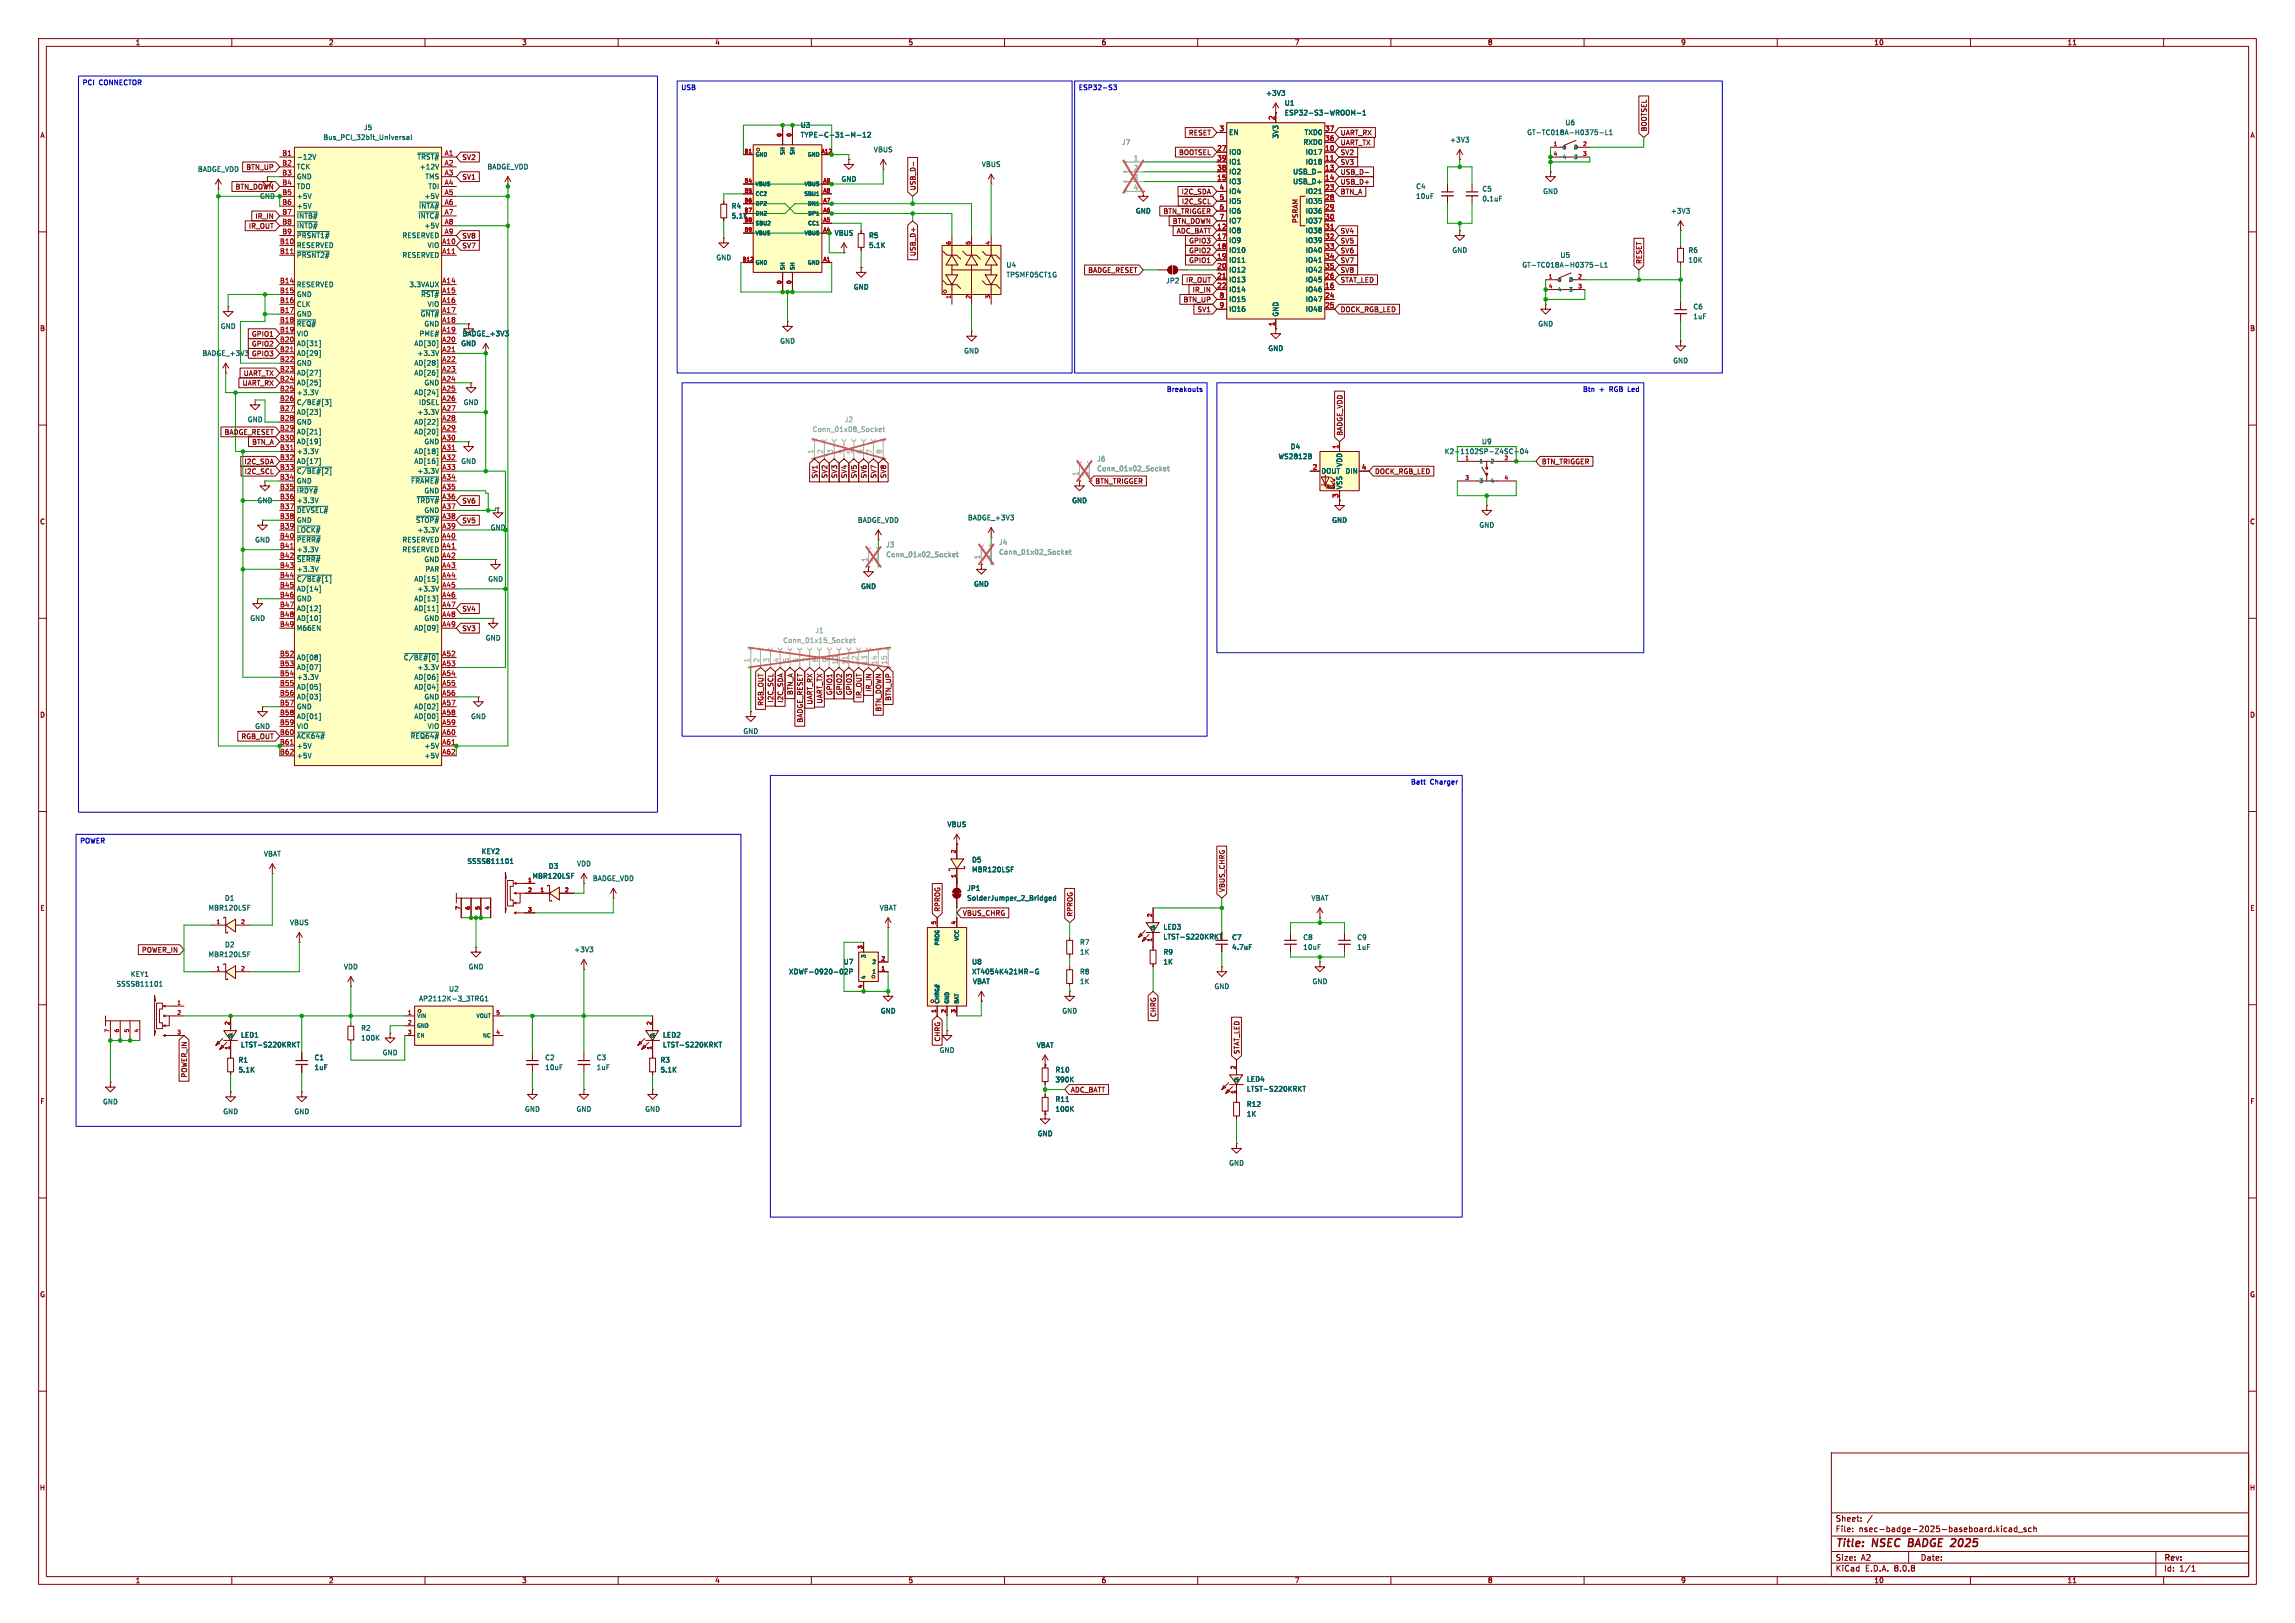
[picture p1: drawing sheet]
<svg xmlns="http://www.w3.org/2000/svg" width="594mm" height="420mm" viewBox="0 0 594 420" stroke-linecap="round" stroke-linejoin="round" font-family="sans-serif">
<defs><g id="words">
<g font-size="2.8" fill="#840000">
<text x="475" y="400.9">Title:</text>
<text x="484.7" y="400.9">NSEC</text>
<text x="494.8" y="400.9">BADGE 2025</text>
</g>
<g font-size="2.1" fill="#840000">
<text x="475" y="394">Sheet:</text>
<text x="475" y="396.7">File:</text>
<text x="481.1" y="396.7">nsec-badge-2025-baseboard.kicad_sch</text>
<text x="475" y="406.9">KiCad</text>
<text x="475" y="404.1">Size:</text>
<text x="481.7" y="404.1">A2</text>
<text x="482.7" y="406.9">E.D.A.</text>
<text x="490.3" y="406.9">8.0.8</text>
<text x="497" y="404.1">Date:</text>
<text x="560" y="404.3">Rev:</text>
<text x="560" y="406.9">Id:</text>
<text x="564.1" y="406.9">1/1</text>
</g>
<g font-size="1.8" fill="#840000">
<text x="35" y="11.9">1</text>
<text x="85" y="11.9">2</text>
<text x="135" y="11.9">3</text>
<text x="185" y="11.9">4</text>
<text x="235" y="11.9">5</text>
<text x="285" y="11.9">6</text>
<text x="335" y="11.9">7</text>
<text x="385" y="11.9">8</text>
<text x="435" y="11.9">9</text>
<text x="485" y="11.9">10</text>
<text x="535" y="11.9">11</text>
<text x="10.3" y="35.9">A</text>
<text x="307.6" y="35.2">RESET</text>
<text x="346.9" y="35.2">UART_RX</text>
<text x="426.4" y="34.1" transform="rotate(-90 426.4 34.1)">BOOTSEL</text>
<text x="582.3" y="35.9">A</text>
<text x="119.5" y="41.6">SV2</text>
<text x="305" y="40.3">BOOTSEL</text>
<text x="346.9" y="40.3">SV2</text>
<text x="346.9" y="37.8">UART_TX</text>
<text x="63.6" y="44.1">BTN_UP</text>
<text x="119.5" y="46.7">SV1</text>
<text x="346.9" y="42.9">SV3</text>
<text x="346.9" y="47.9">USB_D+</text>
<text x="346.9" y="45.4">USB_D-</text>
<text x="60.8" y="49.2">BTN_DOWN</text>
<text x="237.2" y="49.4" transform="rotate(-90 237.2 49.4)">USB_D-</text>
<text x="305.7" y="50.5">I2C_SDA</text>
<text x="305.8" y="53">I2C_SCL</text>
<text x="346.9" y="50.5">BTN_A</text>
<text x="64.3" y="59.4">IR_OUT</text>
<text x="66" y="56.8">IR_IN</text>
<text x="301" y="55.6">BTN_TRIGGER</text>
<text x="303.4" y="58.1">BTN_DOWN</text>
<text x="336.2" y="57.9" transform="rotate(-90 336.2 57.9)">PSRAM</text>
<text x="119.5" y="61.9">SV8</text>
<text x="119.5" y="64.5">SV7</text>
<text x="304.4" y="60.6">ADC_BATT</text>
<text x="307.6" y="65.7">GPIO2</text>
<text x="307.6" y="63.2">GPIO3</text>
<text x="346.9" y="65.7">SV6</text>
<text x="346.9" y="60.6">SV4</text>
<text x="346.9" y="63.2">SV5</text>
<text x="237.2" y="66.4" transform="rotate(-90 237.2 66.4)">USB_D+</text>
<text x="281.5" y="70.8">BADGE_RESET</text>
<text x="307.6" y="68.3">GPIO1</text>
<text x="346.9" y="70.8">SV8</text>
<text x="346.9" y="68.3">SV7</text>
<text x="425.1" y="68.4" transform="rotate(-90 425.1 68.4)">RESET</text>
<text x="306.9" y="73.3">IR_OUT</text>
<text x="308.6" y="75.9">IR_IN</text>
<text x="346.9" y="73.3">STAT_LED</text>
<text x="306.2" y="78.4">BTN_UP</text>
<text x="309.8" y="81">SV1</text>
<text x="346.9" y="81">DOCK_RGB_LED</text>
<text x="10.3" y="85.9">B</text>
<text x="65.1" y="89.9">GPIO2</text>
<text x="65.1" y="87.3">GPIO1</text>
<text x="582.3" y="85.9">B</text>
<text x="65.1" y="92.4">GPIO3</text>
<text x="62.7" y="100">UART_RX</text>
<text x="63" y="97.5">UART_TX</text>
<text x="58" y="112.7">BADGE_RESET</text>
<text x="347.7" y="112.9" transform="rotate(-90 347.7 112.9)">BADGE_VDD</text>
<text x="65.1" y="115.3">BTN_A</text>
<text x="63.1" y="120.3">I2C_SDA</text>
<text x="63.2" y="122.9">I2C_SCL</text>
<text x="211.8" y="123.9" transform="rotate(-90 211.8 123.9)">SV1</text>
<text x="214.3" y="123.9" transform="rotate(-90 214.3 123.9)">SV2</text>
<text x="216.9" y="123.9" transform="rotate(-90 216.9 123.9)">SV3</text>
<text x="219.4" y="123.9" transform="rotate(-90 219.4 123.9)">SV4</text>
<text x="221.9" y="123.9" transform="rotate(-90 221.9 123.9)">SV5</text>
<text x="224.5" y="123.9" transform="rotate(-90 224.5 123.9)">SV6</text>
<text x="227" y="123.9" transform="rotate(-90 227 123.9)">SV7</text>
<text x="229.6" y="123.9" transform="rotate(-90 229.6 123.9)">SV8</text>
<text x="283.4" y="125.4">BTN_TRIGGER</text>
<text x="355.8" y="122.9">DOCK_RGB_LED</text>
<text x="398.9" y="120.3">BTN_TRIGGER</text>
<text x="119.5" y="130.5">SV6</text>
<text x="10.3" y="135.9">C</text>
<text x="119.5" y="135.6">SV5</text>
<text x="582.3" y="135.9">C</text>
<text x="119.5" y="158.4">SV4</text>
<text x="119.5" y="163.5">SV3</text>
<text x="205.4" y="180" transform="rotate(-90 205.4 180)">BTN_A</text>
<text x="225.7" y="179.1" transform="rotate(-90 225.7 179.1)">IR_IN</text>
<text x="10.3" y="185.9">D</text>
<text x="197.8" y="182.8" transform="rotate(-90 197.8 182.8)">RGB_OUT</text>
<text x="200.3" y="181.9" transform="rotate(-90 200.3 181.9)">I2C_SCL</text>
<text x="202.9" y="182" transform="rotate(-90 202.9 182)">I2C_SDA</text>
<text x="210.5" y="182.5" transform="rotate(-90 210.5 182.5)">UART_RX</text>
<text x="213" y="182.2" transform="rotate(-90 213 182.2)">UART_TX</text>
<text x="215.6" y="180" transform="rotate(-90 215.6 180)">GPIO1</text>
<text x="218.1" y="180" transform="rotate(-90 218.1 180)">GPIO2</text>
<text x="220.7" y="180" transform="rotate(-90 220.7 180)">GPIO3</text>
<text x="223.2" y="180.8" transform="rotate(-90 223.2 180.8)">IR_OUT</text>
<text x="228.3" y="184.3" transform="rotate(-90 228.3 184.3)">BTN_DOWN</text>
<text x="230.8" y="181.5" transform="rotate(-90 230.8 181.5)">BTN_UP</text>
<text x="582.3" y="185.9">D</text>
<text x="62.4" y="191.5">RGB_OUT</text>
<text x="208" y="187.1" transform="rotate(-90 208 187.1)">BADGE_RESET</text>
<text x="317.2" y="231" transform="rotate(-90 317.2 231)">VBUS_CHRG</text>
<text x="10.3" y="235.9">E</text>
<text x="243.5" y="236.1" transform="rotate(-90 243.5 236.1)">RPROG</text>
<text x="249.1" y="237.2">VBUS_CHRG</text>
<text x="277.8" y="237.3" transform="rotate(-90 277.8 237.3)">RPROG</text>
<text x="582.3" y="235.9">E</text>
<text x="36.6" y="246.7">POWER_IN</text>
<text x="299.4" y="263.3" transform="rotate(-90 299.4 263.3)">CHRG</text>
<text x="243.5" y="269.7" transform="rotate(-90 243.5 269.7)">CHRG</text>
<text x="321" y="272.9" transform="rotate(-90 321 272.9)">STAT_LED</text>
<text x="48.6" y="279" transform="rotate(-90 48.6 279)">POWER_IN</text>
<text x="10.3" y="285.9">F</text>
<text x="277" y="282.9">ADC_BATT</text>
<text x="582.3" y="285.9">F</text>
<text x="10.3" y="335.9">G</text>
<text x="582.3" y="335.9">G</text>
<text x="10.2" y="385.9">H</text>
<text x="582.2" y="385.9">H</text>
<text x="35" y="409.9">1</text>
<text x="85" y="409.9">2</text>
<text x="135" y="409.9">3</text>
<text x="185" y="409.9">4</text>
<text x="235" y="409.9">5</text>
<text x="285" y="409.9">6</text>
<text x="335" y="409.9">7</text>
<text x="385" y="409.9">8</text>
<text x="435" y="409.9">9</text>
<text x="485" y="409.9">10</text>
<text x="535" y="409.9">11</text>
</g>
<g font-size="1.8" fill="#0000c2">
<text x="21.3" y="22.4">PCI</text>
<text x="25.6" y="22.4">CONNECTOR</text>
<text x="176.2" y="23.6">USB</text>
<text x="279.1" y="23.6">ESP32-S3</text>
<text x="301.9" y="101.7">Breakouts</text>
<text x="409.6" y="101.7">Btn</text>
<text x="413.9" y="101.7">+</text>
<text x="416.7" y="101.7">RGB Led</text>
<text x="365.1" y="203.3">Batt</text>
<text x="370.1" y="203.3">Charger</text>
<text x="20.6" y="218.6">POWER</text>
</g>
<g font-size="1.8" fill="#006464">
<text x="327.6" y="25">+3V3</text>
<text x="332.4" y="27.5">U1</text>
<text x="94.1" y="33.9">J5</text>
<text x="207.1" y="33.2">U3</text>
<text x="207.1" y="35.8">TYPE-C-31-M-12</text>
<text x="318" y="35.2">EN</text>
<text x="331.1" y="36" transform="rotate(-90 331.1 36)">3V3</text>
<text x="332.4" y="30.1">ESP32-S3-WROOM-1</text>
<text x="337.5" y="35.2">TXD0</text>
<text x="395.1" y="35.2">GT-TC018A-H0375-L1</text>
<text x="405" y="32.6">U6</text>
<text x="76.7" y="41.5">-12V</text>
<text x="83.6" y="36.4">Bus_PCI_32bit_Universal</text>
<text x="107.9" y="41.5">~{TRST#}</text>
<text x="226" y="39.6">VBUS</text>
<text x="318" y="40.2">IO0</text>
<text x="337.2" y="37.7">RXD0</text>
<text x="337.8" y="40.2">IO17</text>
<text x="375.2" y="37.1">+3V3</text>
<text x="51.1" y="44.7">BADGE_VDD</text>
<text x="76.7" y="44">TCK</text>
<text x="76.7" y="46.6">GND</text>
<text x="108.5" y="44">+12V</text>
<text x="110" y="46.6">TMS</text>
<text x="126" y="44">BADGE_VDD</text>
<text x="217.7" y="47.2">GND</text>
<text x="254" y="43.4">VBUS</text>
<text x="318" y="47.9">IO3</text>
<text x="318" y="45.3">IO2</text>
<text x="318" y="42.8">IO1</text>
<text x="334.6" y="45.3">USB_D-</text>
<text x="334.6" y="47.9">USB_D+</text>
<text x="337.8" y="42.8">IO18</text>
<text x="67.2" y="51.7">GND</text>
<text x="76.7" y="49.1">TDO</text>
<text x="76.7" y="51.7">+5V</text>
<text x="109.7" y="51.7">+5V</text>
<text x="110.7" y="49.1">TDI</text>
<text x="318" y="50.4">IO4</text>
<text x="318" y="52.9">IO5</text>
<text x="337.8" y="50.4">IO21</text>
<text x="337.8" y="52.9">IO35</text>
<text x="366.4" y="49.1">C4</text>
<text x="366.4" y="51.7">10uF</text>
<text x="383.5" y="49.8">C5</text>
<text x="383.5" y="52.3">0.1uF</text>
<text x="399.3" y="50.4">GND</text>
<text x="76.7" y="54.2">+5V</text>
<text x="76.7" y="56.7">~{INTB#}</text>
<text x="76.7" y="59.3">~{INTD#}</text>
<text x="108.1" y="56.7">~{INTC#}</text>
<text x="108.3" y="54.2">~{INTA#}</text>
<text x="109.7" y="59.3">+5V</text>
<text x="189.2" y="54.2">R4</text>
<text x="189.2" y="56.7">5.1K</text>
<text x="293.9" y="55.5">GND</text>
<text x="318" y="55.5">IO6</text>
<text x="318" y="58">IO7</text>
<text x="337.8" y="55.5">IO36</text>
<text x="337.8" y="58">IO37</text>
<text x="432.3" y="55.5">+3V3</text>
<text x="76.7" y="64.4">RESERVED</text>
<text x="76.7" y="61.8">~{PRSNT1#}</text>
<text x="104" y="61.8">RESERVED</text>
<text x="110.6" y="64.4">VIO</text>
<text x="215.9" y="61.2">VBUS</text>
<text x="224.8" y="61.8">R5</text>
<text x="224.8" y="64.4">5.1K</text>
<text x="318" y="60.6">IO8</text>
<text x="318" y="63.1">IO9</text>
<text x="318" y="65.6">IO10</text>
<text x="337.8" y="60.6">IO38</text>
<text x="337.8" y="63.1">IO39</text>
<text x="337.8" y="65.6">IO40</text>
<text x="375.8" y="65.6">GND</text>
<text x="436.9" y="65.6">R6</text>
<text x="76.7" y="66.9">~{PRSNT2#}</text>
<text x="104" y="66.9">RESERVED</text>
<text x="185.3" y="67.5">GND</text>
<text x="260.4" y="69.4">U4</text>
<text x="260.4" y="72">TPSMF05CT1G</text>
<text x="318" y="68.2">IO11</text>
<text x="318" y="70.7">IO12</text>
<text x="337.8" y="68.2">IO41</text>
<text x="337.8" y="70.7">IO42</text>
<text x="393.9" y="69.4">GT-TC018A-H0375-L1</text>
<text x="403.8" y="66.9">U5</text>
<text x="436.9" y="68.2">10K</text>
<text x="76.7" y="74.5">RESERVED</text>
<text x="76.7" y="77.1">GND</text>
<text x="105.8" y="74.5">3.3VAUX</text>
<text x="108.9" y="77.1">~{RST#}</text>
<text x="220.8" y="75.2">GND</text>
<text x="301.7" y="73.5">JP2</text>
<text x="318" y="73.3">IO13</text>
<text x="318" y="75.8">IO14</text>
<text x="337.8" y="75.8">IO46</text>
<text x="337.8" y="73.3">IO45</text>
<text x="76.7" y="79.6">CLK</text>
<text x="76.7" y="82.1">GND</text>
<text x="108.8" y="82.1">~{GNT#}</text>
<text x="110.6" y="79.6">VIO</text>
<text x="318" y="78.3">IO15</text>
<text x="318" y="80.9">IO16</text>
<text x="331.1" y="82" transform="rotate(-90 331.1 82)">GND</text>
<text x="337.8" y="78.3">IO47</text>
<text x="337.8" y="80.9">IO48</text>
<text x="438.2" y="80.2">C6</text>
<text x="438.2" y="82.8">1uF</text>
<text x="57" y="85.3">GND</text>
<text x="76.7" y="84.7">~{REQ#}</text>
<text x="76.7" y="87.2">VIO</text>
<text x="76.7" y="89.8">AD[31]</text>
<text x="107.1" y="89.8">AD[30]</text>
<text x="108.4" y="87.2">PME#</text>
<text x="109.7" y="84.7">GND</text>
<text x="119.2" y="89.8">GND</text>
<text x="119.6" y="87.2">BADGE_+3V3</text>
<text x="201.8" y="89.1">GND</text>
<text x="398" y="84.7">GND</text>
<text x="52.3" y="92.3">BADGE_+3V3</text>
<text x="76.7" y="92.3">AD[29]</text>
<text x="76.7" y="94.8">GND</text>
<text x="107.1" y="94.8">AD[28]</text>
<text x="107.9" y="92.3">+3.3V</text>
<text x="249.4" y="91.7">GND</text>
<text x="328.2" y="91">GND</text>
<text x="432.9" y="94.2">GND</text>
<text x="76.7" y="97.4">AD[27]</text>
<text x="76.7" y="99.9">AD[25]</text>
<text x="107.1" y="97.4">AD[26]</text>
<text x="109.7" y="99.9">GND</text>
<text x="76.7" y="102.5">+3.3V</text>
<text x="76.7" y="105">C/BE#[3]</text>
<text x="76.7" y="107.5">AD[23]</text>
<text x="107.1" y="102.5">AD[24]</text>
<text x="107.9" y="107.5">+3.3V</text>
<text x="108.3" y="105">IDSEL</text>
<text x="119.9" y="105">GND</text>
<text x="64" y="109.4">GND</text>
<text x="76.7" y="110.1">GND</text>
<text x="76.7" y="112.6">AD[21]</text>
<text x="107.1" y="110.1">AD[22]</text>
<text x="107.1" y="112.6">AD[20]</text>
<text x="76.7" y="115.2">AD[19]</text>
<text x="76.7" y="117.7">+3.3V</text>
<text x="107.1" y="117.7">AD[18]</text>
<text x="109.7" y="115.2">GND</text>
<text x="330.8" y="119">WS2812B</text>
<text x="333.9" y="116.5">D4</text>
<text x="373.8" y="117.7">K2-1102SP-Z4SC-04</text>
<text x="383.4" y="115.2">U9</text>
<text x="76.7" y="120.2">AD[17]</text>
<text x="76.7" y="122.8">~{C/BE#[2]}</text>
<text x="76.7" y="125.3">GND</text>
<text x="106.3" y="125.3">~{FRAME#}</text>
<text x="107.1" y="120.2">AD[16]</text>
<text x="107.9" y="122.8">+3.3V</text>
<text x="119.2" y="120.2">GND</text>
<text x="341.9" y="122.8">DOUT DIN</text>
<text x="347.6" y="120.9" transform="rotate(-90 347.6 120.9)">VDD</text>
<text x="66.5" y="130.4">GND</text>
<text x="76.7" y="127.9">~{IRDY#}</text>
<text x="76.7" y="130.4">+3.3V</text>
<text x="107.7" y="130.4">~{TRDY#}</text>
<text x="109.7" y="127.9">GND</text>
<text x="277.4" y="130.4">GND</text>
<text x="347.6" y="126.7" transform="rotate(-90 347.6 126.7)">VSS</text>
<text x="76.7" y="132.9">~{DEVSEL#}</text>
<text x="76.7" y="135.5">GND</text>
<text x="107.5" y="135.5">~{STOP#}</text>
<text x="109.7" y="132.9">GND</text>
<text x="221.9" y="135.5">BADGE_VDD</text>
<text x="250.4" y="134.8">BADGE_+3V3</text>
<text x="344.7" y="135.5">GND</text>
<text x="382.8" y="136.8">GND</text>
<text x="65.9" y="140.6">GND</text>
<text x="76.7" y="138">~{LOCK#}</text>
<text x="76.7" y="140.6">~{PERR#}</text>
<text x="76.7" y="143.1">+3.3V</text>
<text x="104" y="140.6">RESERVED</text>
<text x="104" y="143.1">RESERVED</text>
<text x="107.9" y="138">+3.3V</text>
<text x="76.7" y="145.6">~{SERR#}</text>
<text x="76.7" y="148.2">+3.3V</text>
<text x="109.7" y="145.6">GND</text>
<text x="110" y="148.2">PAR</text>
<text x="76.7" y="150.7">~{C/BE#[1]}</text>
<text x="76.7" y="153.3">AD[14]</text>
<text x="76.7" y="155.8">GND</text>
<text x="107.1" y="150.7">AD[15]</text>
<text x="107.1" y="155.8">AD[13]</text>
<text x="107.9" y="153.3">+3.3V</text>
<text x="126.2" y="150.7">GND</text>
<text x="222.8" y="152.6">GND</text>
<text x="252" y="152">GND</text>
<text x="64.6" y="160.9">GND</text>
<text x="76.7" y="158.3">AD[12]</text>
<text x="76.7" y="160.9">AD[10]</text>
<text x="107.1" y="158.3">AD[11]</text>
<text x="109.7" y="160.9">GND</text>
<text x="76.7" y="163.4">M66EN</text>
<text x="107.1" y="163.4">AD[09]</text>
<text x="125.6" y="166">GND</text>
<text x="76.7" y="171">AD[08]</text>
<text x="76.7" y="173.6">AD[07]</text>
<text x="104.4" y="171">~{C/BE#[0]}</text>
<text x="107.9" y="173.6">+3.3V</text>
<text x="76.7" y="176.1">+3.3V</text>
<text x="76.7" y="178.7">AD[05]</text>
<text x="107.1" y="176.1">AD[06]</text>
<text x="107.1" y="178.7">AD[04]</text>
<text x="76.7" y="181.2">AD[03]</text>
<text x="76.7" y="183.7">GND</text>
<text x="107.1" y="183.7">AD[02]</text>
<text x="109.7" y="181.2">GND</text>
<text x="65.9" y="188.8">GND</text>
<text x="76.7" y="186.3">AD[01]</text>
<text x="76.7" y="188.8">VIO</text>
<text x="76.7" y="191.4">~{ACK64#}</text>
<text x="106.2" y="191.4">~{REQ64#}</text>
<text x="107.1" y="186.3">AD[00]</text>
<text x="110.6" y="188.8">VIO</text>
<text x="121.8" y="186.3">GND</text>
<text x="192.3" y="190.1">GND</text>
<text x="76.7" y="193.9">+5V</text>
<text x="76.7" y="196.4">+5V</text>
<text x="109.7" y="193.9">+5V</text>
<text x="109.7" y="196.4">+5V</text>
<text x="245.1" y="214.2">VBUS</text>
<text x="68.2" y="221.8">VBAT</text>
<text x="124.5" y="221.2">KEY2</text>
<text x="120.9" y="223.7">SSSS811101</text>
<text x="137.7" y="227.6">MBR120LSF</text>
<text x="141.9" y="225">D3</text>
<text x="149.2" y="224.4">VDD</text>
<text x="251.5" y="223.4">D5</text>
<text x="251.5" y="225.9">MBR120LSF</text>
<text x="58.1" y="233.3">D1</text>
<text x="153.3" y="228.2">BADGE_VDD</text>
<text x="250.2" y="230.7">JP1</text>
<text x="250.2" y="233.3">SolderJumper_2_Bridged</text>
<text x="339.3" y="233.3">VBAT</text>
<text x="53.9" y="235.8">MBR120LSF</text>
<text x="74.9" y="239.6">VBUS</text>
<text x="227.6" y="235.8">VBAT</text>
<text x="58.1" y="245.3">D2</text>
<text x="279.4" y="244.7">R7</text>
<text x="301" y="240.8">LED3</text>
<text x="301" y="243.3">LTST-S220KRKT</text>
<text x="318.8" y="243.4">C7</text>
<text x="318.8" y="246">4.7uF</text>
<text x="337.2" y="243.4">C8</text>
<text x="337.2" y="246">10uF</text>
<text x="351.2" y="243.4">C9</text>
<text x="351.2" y="246">1uF</text>
<text x="53.9" y="247.9">MBR120LSF</text>
<text x="88.9" y="251.1">VDD</text>
<text x="121.2" y="251.1">GND</text>
<text x="148.5" y="246.6">+3V3</text>
<text x="218.2" y="249.8">U7</text>
<text x="251.5" y="249.8">U8</text>
<text x="279.4" y="247.2">1K</text>
<text x="301" y="247.2">R9</text>
<text x="301" y="249.8">1K</text>
<text x="30" y="255.5">SSSS811101</text>
<text x="33.7" y="253">KEY1</text>
<text x="116.1" y="256.8">U2</text>
<text x="204.1" y="252.3">XDWF-0920-02P</text>
<text x="251.5" y="252.3">XT4054K421MR-G</text>
<text x="251.7" y="254.9">VBAT</text>
<text x="279.4" y="252.3">R8</text>
<text x="279.4" y="254.9">1K</text>
<text x="314.2" y="256.1">GND</text>
<text x="339.6" y="254.9">GND</text>
<text x="108.3" y="259.3">AP2112K-3_3TRG1</text>
<text x="227.8" y="262.5">GND</text>
<text x="274.8" y="262.5">GND</text>
<text x="62.2" y="268.7">LED1</text>
<text x="93.4" y="266.9">R2</text>
<text x="93.4" y="269.5">100K</text>
<text x="171.5" y="268.7">LED2</text>
<text x="61.6" y="275.2">R1</text>
<text x="62.2" y="271.2">LTST-S220KRKT</text>
<text x="81.3" y="274.6">C1</text>
<text x="98.9" y="273.3">GND</text>
<text x="141" y="274.6">C2</text>
<text x="154.3" y="274.6">C3</text>
<text x="170.8" y="275.2">R3</text>
<text x="171.5" y="271.2">LTST-S220KRKT</text>
<text x="243.1" y="272.6">GND</text>
<text x="268.2" y="271.4">VBAT</text>
<text x="61.6" y="277.7">5.1K</text>
<text x="81.3" y="277.1">1uF</text>
<text x="141" y="277.1">10uF</text>
<text x="154.3" y="277.1">1uF</text>
<text x="170.8" y="277.7">5.1K</text>
<text x="273.1" y="280.3">390K</text>
<text x="273.1" y="277.7">R10</text>
<text x="322.6" y="280.1">LED4</text>
<text x="26.5" y="286">GND</text>
<text x="135.8" y="287.9">GND</text>
<text x="149.1" y="287.9">GND</text>
<text x="166.9" y="287.9">GND</text>
<text x="273.1" y="287.9">100K</text>
<text x="273.1" y="285.3">R11</text>
<text x="322.6" y="282.7">LTST-S220KRKT</text>
<text x="322.6" y="286.6">R12</text>
<text x="57.7" y="288.5">GND</text>
<text x="76.1" y="288.5">GND</text>
<text x="322.6" y="289.2">1K</text>
<text x="268.5" y="294.2">GND</text>
<text x="318" y="301.9">GND</text>
</g>
<g font-size="1.8" fill="#a90000">
<text x="315.5" y="34">3</text>
<text x="329.9" y="31.2" transform="rotate(-90 329.9 31.2)">2</text>
<text x="342.9" y="34">37</text>
<text x="73" y="40.4">B1</text>
<text x="115" y="40.4">A1</text>
<text x="314.9" y="39.1">27</text>
<text x="314.9" y="41.7">39</text>
<text x="342.9" y="39.1">10</text>
<text x="342.9" y="41.7">11</text>
<text x="342.9" y="36.6">36</text>
<text x="73" y="42.9">B2</text>
<text x="73" y="45.5">B3</text>
<text x="115" y="42.9">A2</text>
<text x="115" y="45.5">A3</text>
<text x="314.9" y="46.7">15</text>
<text x="314.9" y="44.2">38</text>
<text x="342.9" y="44.2">13</text>
<text x="342.9" y="46.7">14</text>
<text x="73" y="48">B4</text>
<text x="73" y="50.5">B5</text>
<text x="73" y="53.1">B6</text>
<text x="115" y="48">A4</text>
<text x="115" y="50.5">A5</text>
<text x="115" y="53.1">A6</text>
<text x="315.5" y="49.3">4</text>
<text x="315.5" y="51.8">5</text>
<text x="342.9" y="49.3">23</text>
<text x="342.9" y="51.8">28</text>
<text x="73" y="55.6">B7</text>
<text x="73" y="58.2">B8</text>
<text x="115" y="55.6">A7</text>
<text x="115" y="58.2">A8</text>
<text x="314.9" y="59.4">12</text>
<text x="315.5" y="54.4">6</text>
<text x="315.5" y="56.9">7</text>
<text x="342.9" y="54.4">29</text>
<text x="342.9" y="56.9">30</text>
<text x="342.9" y="59.4">31</text>
<text x="72.3" y="63.2">B10</text>
<text x="72.3" y="65.8">B11</text>
<text x="73" y="60.7">B9</text>
<text x="114.3" y="63.2">A10</text>
<text x="114.3" y="65.8">A11</text>
<text x="115" y="60.7">A9</text>
<text x="314.9" y="62">17</text>
<text x="314.9" y="64.5">18</text>
<text x="342.9" y="62">32</text>
<text x="342.9" y="64.5">33</text>
<text x="314.9" y="67.1">19</text>
<text x="314.9" y="69.6">20</text>
<text x="342.9" y="67.1">34</text>
<text x="342.9" y="69.6">35</text>
<text x="72.3" y="73.4">B14</text>
<text x="72.3" y="75.9">B15</text>
<text x="114.3" y="73.4">A14</text>
<text x="114.3" y="75.9">A15</text>
<text x="314.9" y="72.1">21</text>
<text x="314.9" y="74.7">22</text>
<text x="315.5" y="77.2">8</text>
<text x="342.9" y="74.7">16</text>
<text x="342.9" y="77.2">24</text>
<text x="342.9" y="72.1">26</text>
<text x="72.3" y="78.5">B16</text>
<text x="72.3" y="81">B17</text>
<text x="72.3" y="83.6">B18</text>
<text x="114.3" y="78.5">A16</text>
<text x="114.3" y="81">A17</text>
<text x="114.3" y="83.6">A18</text>
<text x="315.5" y="79.8">9</text>
<text x="342.9" y="79.8">25</text>
<text x="72.3" y="86.1">B19</text>
<text x="72.3" y="88.6">B20</text>
<text x="114.3" y="86.1">A19</text>
<text x="114.3" y="88.6">A20</text>
<text x="329.9" y="84.5" transform="rotate(-90 329.9 84.5)">1</text>
<text x="72.3" y="91.2">B21</text>
<text x="72.3" y="93.7">B22</text>
<text x="114.3" y="91.2">A21</text>
<text x="114.3" y="93.7">A22</text>
<text x="72.3" y="96.3">B23</text>
<text x="72.3" y="98.8">B24</text>
<text x="72.3" y="101.3">B25</text>
<text x="114.3" y="96.3">A23</text>
<text x="114.3" y="98.8">A24</text>
<text x="114.3" y="101.3">A25</text>
<text x="72.3" y="103.9">B26</text>
<text x="72.3" y="106.4">B27</text>
<text x="114.3" y="103.9">A26</text>
<text x="114.3" y="106.4">A27</text>
<text x="72.3" y="109">B28</text>
<text x="72.3" y="111.5">B29</text>
<text x="114.3" y="109">A28</text>
<text x="114.3" y="111.5">A29</text>
<text x="72.3" y="114">B30</text>
<text x="72.3" y="116.6">B31</text>
<text x="72.3" y="119.1">B32</text>
<text x="114.3" y="114">A30</text>
<text x="114.3" y="116.6">A31</text>
<text x="114.3" y="119.1">A32</text>
<text x="346.5" y="116.3" transform="rotate(-90 346.5 116.3)">1</text>
<text x="72.3" y="121.7">B33</text>
<text x="72.3" y="124.2">B34</text>
<text x="114.3" y="121.7">A33</text>
<text x="114.3" y="124.2">A34</text>
<text x="339.7" y="121.7">2</text>
<text x="352.4" y="121.7">4</text>
<text x="72.3" y="126.7">B35</text>
<text x="72.3" y="129.3">B36</text>
<text x="72.3" y="131.8">B37</text>
<text x="114.3" y="126.7">A35</text>
<text x="114.3" y="129.3">A36</text>
<text x="114.3" y="131.8">A37</text>
<text x="346.5" y="129" transform="rotate(-90 346.5 129)">3</text>
<text x="72.3" y="134.4">B38</text>
<text x="72.3" y="136.9">B39</text>
<text x="114.3" y="134.4">A38</text>
<text x="114.3" y="136.9">A39</text>
<text x="72.3" y="139.4">B40</text>
<text x="72.3" y="142">B41</text>
<text x="114.3" y="139.4">A40</text>
<text x="114.3" y="142">A41</text>
<text x="72.3" y="144.5">B42</text>
<text x="72.3" y="147.1">B43</text>
<text x="72.3" y="149.6">B44</text>
<text x="114.3" y="144.5">A42</text>
<text x="114.3" y="147.1">A43</text>
<text x="114.3" y="149.6">A44</text>
<text x="72.3" y="152.1">B45</text>
<text x="72.3" y="154.7">B46</text>
<text x="114.3" y="152.1">A45</text>
<text x="114.3" y="154.7">A46</text>
<text x="72.3" y="157.2">B47</text>
<text x="72.3" y="159.8">B48</text>
<text x="114.3" y="157.2">A47</text>
<text x="114.3" y="159.8">A48</text>
<text x="72.3" y="162.3">B49</text>
<text x="114.3" y="162.3">A49</text>
<text x="72.3" y="169.9">B52</text>
<text x="72.3" y="172.5">B53</text>
<text x="114.3" y="169.9">A52</text>
<text x="114.3" y="172.5">A53</text>
<text x="72.3" y="175">B54</text>
<text x="72.3" y="177.5">B55</text>
<text x="114.3" y="175">A54</text>
<text x="114.3" y="177.5">A55</text>
<text x="72.3" y="180.1">B56</text>
<text x="72.3" y="182.6">B57</text>
<text x="72.3" y="185.2">B58</text>
<text x="114.3" y="180.1">A56</text>
<text x="114.3" y="182.6">A57</text>
<text x="114.3" y="185.2">A58</text>
<text x="72.3" y="187.7">B59</text>
<text x="72.3" y="190.2">B60</text>
<text x="114.3" y="187.7">A59</text>
<text x="114.3" y="190.2">A60</text>
<text x="72.3" y="192.8">B61</text>
<text x="72.3" y="195.3">B62</text>
<text x="114.3" y="192.8">A61</text>
<text x="114.3" y="195.3">A62</text>
</g>
<g font-size="1.8" fill="#989898">
<text x="290.3" y="37.7">J7</text>
<text x="210.2" y="112">Conn_01x08_Socket</text>
<text x="218.5" y="109.4">J2</text>
<text x="283.9" y="119.6">J6</text>
<text x="283.9" y="122.1">Conn_01x02_Socket</text>
<text x="229.2" y="141.8">J3</text>
<text x="258.5" y="141.2">J4</text>
<text x="258.5" y="143.7">Conn_01x02_Socket</text>
<text x="229.2" y="144.4">Conn_01x02_Socket</text>
<text x="202.6" y="166.6">Conn_01x15_Socket</text>
<text x="210.9" y="164.1">J1</text>
</g>
<g font-size="1.8" fill="#aaa">
<text x="293.3" y="41.7">1</text>
<text x="293.3" y="44.2">2</text>
<text x="293.3" y="46.7">3</text>
<text x="293.3" y="49.3">4</text>
<text x="210.6" y="117.5" transform="rotate(-90 210.6 117.5)">1</text>
<text x="213.1" y="117.5" transform="rotate(-90 213.1 117.5)">2</text>
<text x="215.6" y="117.5" transform="rotate(-90 215.6 117.5)">3</text>
<text x="218.2" y="117.5" transform="rotate(-90 218.2 117.5)">4</text>
<text x="220.7" y="117.5" transform="rotate(-90 220.7 117.5)">5</text>
<text x="223.3" y="117.5" transform="rotate(-90 223.3 117.5)">6</text>
<text x="225.8" y="117.5" transform="rotate(-90 225.8 117.5)">7</text>
<text x="228.3" y="117.5" transform="rotate(-90 228.3 117.5)">8</text>
<text x="279.1" y="123.3" transform="rotate(-90 279.1 123.3)">1</text>
<text x="281.7" y="123.3" transform="rotate(-90 281.7 123.3)">2</text>
<text x="224.5" y="145.5" transform="rotate(-90 224.5 145.5)">1</text>
<text x="227.1" y="145.5" transform="rotate(-90 227.1 145.5)">2</text>
<text x="253.7" y="144.9" transform="rotate(-90 253.7 144.9)">1</text>
<text x="256.3" y="144.9" transform="rotate(-90 256.3 144.9)">2</text>
<text x="194.1" y="171.5" transform="rotate(-90 194.1 171.5)">1</text>
<text x="196.6" y="171.5" transform="rotate(-90 196.6 171.5)">2</text>
<text x="199.1" y="171.5" transform="rotate(-90 199.1 171.5)">3</text>
<text x="201.7" y="171.5" transform="rotate(-90 201.7 171.5)">4</text>
<text x="204.2" y="171.5" transform="rotate(-90 204.2 171.5)">5</text>
<text x="206.8" y="171.5" transform="rotate(-90 206.8 171.5)">6</text>
<text x="209.3" y="171.5" transform="rotate(-90 209.3 171.5)">7</text>
<text x="211.8" y="171.5" transform="rotate(-90 211.8 171.5)">8</text>
<text x="214.4" y="171.5" transform="rotate(-90 214.4 171.5)">9</text>
<text x="216.9" y="172.1" transform="rotate(-90 216.9 172.1)">10</text>
<text x="219.5" y="172.1" transform="rotate(-90 219.5 172.1)">11</text>
<text x="222" y="172.1" transform="rotate(-90 222 172.1)">12</text>
<text x="224.5" y="172.1" transform="rotate(-90 224.5 172.1)">13</text>
<text x="227.1" y="172.1" transform="rotate(-90 227.1 172.1)">14</text>
<text x="229.6" y="172.1" transform="rotate(-90 229.6 172.1)">15</text>
</g>
<text font-size="1.8" fill="#009600" x="126.9" y="137.4">GND</text>
<g font-size="1.4" fill="#a90000">
<text x="202.3" y="35.5" transform="rotate(-90 202.3 35.5)">0</text>
<text x="204.9" y="35.5" transform="rotate(-90 204.9 35.5)">0</text>
<text x="192.6" y="39.8">B1</text>
<text x="212.5" y="39.8">A12</text>
<text x="402" y="37.8">1</text>
<text x="402" y="40.4">4</text>
<text x="409.6" y="37.8">2</text>
<text x="409.6" y="40.4">3</text>
<text x="192.6" y="47.4">B4</text>
<text x="213" y="47.4">A9</text>
<text x="192.6" y="49.9">B5</text>
<text x="192.6" y="52.5">B6</text>
<text x="213" y="52.5">A7</text>
<text x="213" y="49.9">A8</text>
<text x="192.6" y="55">B7</text>
<text x="192.6" y="57.5">B8</text>
<text x="213" y="57.5">A5</text>
<text x="213" y="55">A6</text>
<text x="192.6" y="60.1">B9</text>
<text x="213" y="60.1">A4</text>
<text x="246.1" y="63.5" transform="rotate(-90 246.1 63.5)">6</text>
<text x="251.2" y="63.5" transform="rotate(-90 251.2 63.5)">5</text>
<text x="256.3" y="63.5" transform="rotate(-90 256.3 63.5)">4</text>
<text x="192.1" y="67.7">B12</text>
<text x="213" y="67.7">A1</text>
<text x="202.3" y="73.6" transform="rotate(-90 202.3 73.6)">0</text>
<text x="204.9" y="73.6" transform="rotate(-90 204.9 73.6)">0</text>
<text x="246.1" y="77.4" transform="rotate(-90 246.1 77.4)">1</text>
<text x="251.2" y="77.4" transform="rotate(-90 251.2 77.4)">2</text>
<text x="256.3" y="77.4" transform="rotate(-90 256.3 77.4)">3</text>
<text x="400.7" y="72.1">1</text>
<text x="400.7" y="74.7">4</text>
<text x="408.3" y="72.1">2</text>
<text x="408.3" y="74.7">3</text>
<text x="379.1" y="119.1">1</text>
<text x="389.3" y="119.1">2</text>
<text x="379.1" y="124.2">3</text>
<text x="389.3" y="124.2">4</text>
<text x="247.4" y="220.9" transform="rotate(-90 247.4 220.9)">2</text>
<text x="247.4" y="227.3" transform="rotate(-90 247.4 227.3)">1</text>
<text x="136.6" y="228.3">1</text>
<text x="136.6" y="230.9">2</text>
<text x="139.7" y="230.9">1</text>
<text x="146.1" y="230.9">2</text>
<text x="55.9" y="239.1">1</text>
<text x="62.3" y="239.1">2</text>
<text x="119.1" y="235.6" transform="rotate(-90 119.1 235.6)">7</text>
<text x="121.7" y="235.6" transform="rotate(-90 121.7 235.6)">6</text>
<text x="124.2" y="235.6" transform="rotate(-90 124.2 235.6)">5</text>
<text x="126.7" y="235.6" transform="rotate(-90 126.7 235.6)">4</text>
<text x="136.6" y="236">3</text>
<text x="242.3" y="239.4" transform="rotate(-90 242.3 239.4)">5</text>
<text x="247.4" y="239.4" transform="rotate(-90 247.4 239.4)">4</text>
<text x="298.2" y="237.5" transform="rotate(-90 298.2 237.5)">2</text>
<text x="223.3" y="245.7" transform="rotate(-90 223.3 245.7)">3</text>
<text x="298.2" y="243.8" transform="rotate(-90 298.2 243.8)">1</text>
<text x="55.9" y="251.2">1</text>
<text x="62.3" y="251.2">2</text>
<text x="228" y="251.2">1</text>
<text x="228" y="248.7">2</text>
<text x="223.3" y="255.9" transform="rotate(-90 223.3 255.9)">4</text>
<text x="45.8" y="260.1">1</text>
<text x="45.8" y="262.6">2</text>
<text x="105.4" y="262.6">1</text>
<text x="128.3" y="262.6">5</text>
<text x="242.3" y="262.2" transform="rotate(-90 242.3 262.2)">1</text>
<text x="244.9" y="262.2" transform="rotate(-90 244.9 262.2)">2</text>
<text x="247.4" y="262.2" transform="rotate(-90 247.4 262.2)">3</text>
<text x="28.3" y="267.3" transform="rotate(-90 28.3 267.3)">7</text>
<text x="30.9" y="267.3" transform="rotate(-90 30.9 267.3)">6</text>
<text x="33.4" y="267.3" transform="rotate(-90 33.4 267.3)">5</text>
<text x="35.9" y="267.3" transform="rotate(-90 35.9 267.3)">4</text>
<text x="45.8" y="267.7">3</text>
<text x="59.4" y="265.4" transform="rotate(-90 59.4 265.4)">2</text>
<text x="105.4" y="265.2">2</text>
<text x="105.4" y="267.7">3</text>
<text x="128.3" y="267.7">4</text>
<text x="168.7" y="265.4" transform="rotate(-90 168.7 265.4)">2</text>
<text x="59.4" y="271.7" transform="rotate(-90 59.4 271.7)">1</text>
<text x="168.7" y="271.7" transform="rotate(-90 168.7 271.7)">1</text>
<text x="319.8" y="276.8" transform="rotate(-90 319.8 276.8)">2</text>
<text x="319.8" y="283.2" transform="rotate(-90 319.8 283.2)">1</text>
</g>
<g font-size="1.4" fill="#006464">
<text x="195.5" y="40.7">GND</text>
<text x="203.3" y="40.2" transform="rotate(-90 203.3 40.2)">SH</text>
<text x="205.8" y="40.2" transform="rotate(-90 205.8 40.2)">SH</text>
<text x="208.9" y="40.7">GND</text>
<text x="404.4" y="38.8">1</text>
<text x="404.4" y="41.4">4</text>
<text x="407.2" y="38.8">2</text>
<text x="407.2" y="41.4">3</text>
<text x="195.5" y="48.4">VBUS</text>
<text x="195.5" y="50.9">CC2</text>
<text x="195.5" y="53.4">DP2</text>
<text x="208" y="50.9">SBU1</text>
<text x="208.1" y="48.4">VBUS</text>
<text x="209" y="53.4">DN1</text>
<text x="195.5" y="56">DN2</text>
<text x="195.5" y="58.5">SBU2</text>
<text x="209" y="58.5">CC1</text>
<text x="209" y="56">DP1</text>
<text x="195.5" y="61.1">VBUS</text>
<text x="208.1" y="61.1">VBUS</text>
<text x="195.5" y="68.7">GND</text>
<text x="203.3" y="70" transform="rotate(-90 203.3 70)">SH</text>
<text x="205.8" y="70" transform="rotate(-90 205.8 70)">SH</text>
<text x="208.9" y="68.7">GND</text>
<text x="403.1" y="73.1">1</text>
<text x="403.1" y="75.7">4</text>
<text x="406" y="73.1">2</text>
<text x="406" y="75.7">3</text>
<text x="382.8" y="120.1">1</text>
<text x="382.8" y="125.2">3</text>
<text x="385.6" y="120.1">2</text>
<text x="385.6" y="125.2">4</text>
<text x="243.3" y="244.8" transform="rotate(-90 243.3 244.8)">PROG</text>
<text x="248.4" y="243.7" transform="rotate(-90 248.4 243.7)">VCC</text>
<text x="299.2" y="240.8" transform="rotate(-90 299.2 240.8)">CA</text>
<text x="224.2" y="248.1" transform="rotate(-90 224.2 248.1)">3</text>
<text x="225.6" y="249.6">2</text>
<text x="224.2" y="253.5" transform="rotate(-90 224.2 253.5)">4</text>
<text x="225.6" y="252.2">1</text>
<text x="107.8" y="263.6">VIN</text>
<text x="123.2" y="263.6">VOUT</text>
<text x="243.3" y="259.8" transform="rotate(-90 243.3 259.8)">CHRG#</text>
<text x="245.8" y="259.8" transform="rotate(-90 245.8 259.8)">GND</text>
<text x="248.4" y="259.8" transform="rotate(-90 248.4 259.8)">BAT</text>
<text x="60.4" y="268.7" transform="rotate(-90 60.4 268.7)">CA</text>
<text x="107.8" y="266.2">GND</text>
<text x="107.8" y="268.7">EN</text>
<text x="124.8" y="268.7">NC</text>
<text x="169.6" y="268.7" transform="rotate(-90 169.6 268.7)">CA</text>
<text x="320.8" y="280.2" transform="rotate(-90 320.8 280.2)">CA</text>
</g>
<text font-size="1.1" fill="#840000" x="343.1" y="126.7">RGB</text>
</g></defs>
<g fill="none" stroke="#840000" stroke-width=".26">
<path d="M10 10h574v400h-574zM12 12h570v396h-570zM60 10v2M110 10v2M160 10v2M210 10v2M260 10v2M310 10v2M360 10v2M410 10v2M460 10v2M510 10v2"/>
<path d="M536.6 11.6h.7M560 10v2M330.2 29.2h.1M330.2 26.7l-.8 1.2M330.2 26.7v2.5M330.2 26.7l.8 1.2M381 47.6v2.1M381 50.7v2M10 60h2M582 60h2M435 88.3v1.2h1.2l-1.2 1.3-1.3-1.3h1.3M435 88.3h.1"/>
<path d="M10 110h2M582 110h2M256.5 139.1h.1M256.5 136.5l-.7 1.3M256.5 136.5v2.6M256.5 136.5l.8 1.3M128.3 144.8v1.3h1.2l-1.2 1.2-1.3-1.2h1.3M128.3 144.8h.1M10 160h2M582 160h2M10 210h2M582 210h2"/>
<path d="M90.8 255.3h.1M90.8 252.7l-.8 1.3M90.8 252.7v2.6M90.8 252.7l.8 1.3M10 260h2M78.1 272.4v2M78.1 275.5v2M582 260h2M10 310h2M582 310h2M10 360h2M474 376h108v32h-108z"/>
<path d="M582 360h2M474 397.5h108M474 391.5h108M479.5 396.2v.2M479.5 395.4v.2M481.7 393.5v.2M481.7 392.7v.2M484.6 392.1l-1.3 1.9M519.4 395.4h-.4l-.3 .3 .1 .6h.6M520 395.4h.6l.1 1M520.7 395.7l-.7 .3 .2 .4 .5-.1M522 395.4h-.4l-.3 .3 .2 .6h.5"/>
<path d="M522 394.9v1.5M522.4 396.5h1.1M524.4 395.4h-.4l-.2 .2 .1 .2 .5 .1v.4h-.6M525.7 395.4h-.4l-.3 .3 .2 .6h.5M526.4 395.5l.6-.1v1M526.4 394.9v1.5M60 408v2M110 408v2M160 408v2M210 408v2M260 408v2M310 408v2"/>
<path d="M360 408v2M410 408v2M460 408v2M474 404.5h108M474 401.5h108M494 401.5v3M510 408v2M536.6 409.6h.7M558 401.5v6.5M560 408v2M567.3 406.6h.9M567.3 405.5l.4-.4v1.5"/>
</g>
<path d="M494.2 398.2l-.3 2h.8" fill="none" stroke="#840000" stroke-width=".4"/>
<path d="M331.7 23.4h.8l-.4 .5M332.3 23.9l.2 .3-.2 .5M388.1 50.8h.6M261.6 133.3h.7l-.4 .5M262.3 133.9v.5" fill="none" stroke="#006464" stroke-width=".26"/>
<path d="M379.5 50.7h3M76.6 275.5h3" fill="none" stroke="#840000" stroke-width=".33"/>
<path d="M379.5 49.7h3M76.6 274.4h3" fill="none" stroke="#840000" stroke-width=".3"/>
<path d="M317.5 31.8h25.4v50.8h-25.4z" fill="#ffffc2"/>
<g fill="none" stroke="#840000" stroke-width=".26">
<path d="M315 39.4h2.5M315 34.3h2.5M317.5 31.8h25.4v50.8h-25.4zM330.2 29.2v2.6M342.9 39.4h2.5M342.9 34.3h2.5M342.9 36.8h2.5M377.8 38.7l-.7 1.3M377.8 38.7v2.6M377.8 38.7l.8 1.3M401.3 38.1h3.1M407.9 36.3l-3 1.3"/>
<path d="M408.4 38.1h3.1M131.4 48.3h.1M131.4 45.7l-.7 1.3M131.4 45.7v2.6M131.4 45.7l.8 1.3M315 41.9h2.5M315 59.7h2.5M315 44.5h2.5M315 47h2.5M315 49.5h2.5M315 52.1h2.5M315 54.6h2.5"/>
<path d="M315 57.2h2.5M337.8 50.8h-1.3v7.6h1.3M342.9 41.9h2.5M342.9 59.7h2.5M342.9 44.5h2.5M342.9 47h2.5M342.9 49.5h2.5M342.9 52.1h2.5M342.9 54.6h2.5M342.9 57.2h2.5M374.6 47.6v2.1M374.6 50.7v2"/>
<path d="M377.8 59.7v1.3h1.3l-1.3 1.2-1.2-1.2h1.2M377.8 59.7h.1M377.8 41.3h.1M401.3 44.5v1.2h1.3l-1.3 1.3-1.3-1.3h1.3M401.3 44.5h.1M401.3 40.6h10.2M435 59.7h.1M435 57.2v2.5M435 57.2l-.8 1.2M435 57.2l.7 1.2M315 74.9h2.5M315 62.2h2.5"/>
<path d="M315 64.8h2.5M315 67.3h2.5M315 69.9h2.5M315 72.4h2.5M315 77.5h2.5M342.9 74.9h2.5M342.9 62.2h2.5M342.9 64.8h2.5M342.9 67.3h2.5M342.9 69.9h2.5M342.9 72.4h2.5M342.9 77.5h2.5"/>
<path d="M400 78.7v1.3h1.3l-1.3 1.3-1.2-1.3h1.2M400 78.7h.1M400 74.9h10.2M400 72.4h3.1M406.7 70.6l-3.1 1.3M407.2 72.4h3M434.2 64.3h1.5v3.5h-1.5zM435 63.5v.8M435 67.8v.8M435 78.1v2M121.3 83.8v1.3h1.3l-1.3 1.3-1.3-1.3h1.3M121.3 83.8h.1"/>
<path d="M121.9 99.1v1.2h1.3l-1.3 1.3-1.3-1.3h1.3M121.9 99.1h.1M125.7 91.4h.1M125.7 88.9l-.7 1.3M125.7 88.9v2.5M125.7 88.9l.8 1.3M315 80h2.5M330.2 85.1v1.3h1.3l-1.3 1.2-1.3-1.2h1.3M330.2 85.1h.1M330.2 82.6v2.5M342.9 80h2.5M435 81.2v2"/>
<path d="M121.3 114.3v1.3h1.3l-1.3 1.2-1.3-1.2h1.3M121.3 114.3h.1M128.9 131.4v1.3h1.3l-1.3 1.3-1.3-1.3h1.3M128.9 131.4h.1M127.6 160v1.3h1.3l-1.3 1.3-1.2-1.3h1.2M127.6 160h.1M123.8 180.3v1.3h1.3l-1.3 1.3-1.2-1.3h1.2M123.8 180.3h.1M341.6 237.5h.1M341.6 235l-.7 1.2M341.6 235v2.5M341.6 235l.8 1.2"/>
<path d="M348 241.3v2M348 244.3v2.1"/>
</g>
<path d="M344.4 41.5h.7M344.4 59.3h.7M316.5 72h.7" fill="none" stroke="#a90000" stroke-width=".26"/>
<g fill="none" stroke="#006464" stroke-width=".26">
<path d="M350.2 29.4l.4-.9v1.3M351.3 29.3h.9M352.8 29.8h.7M352.8 28.9l.3-.4v1.3M379.3 35.5h.8l-.4 .5M379.9 36l.2 .2-.2 .6M412.8 33.6h.6M413.3 34.1l.2 .2-.2 .6M414.1 34.4h.9M415.6 33.6v1.3h.6M416.6 34.9h.7M416.6 34l.4-.4v1.3"/>
<path d="M341 44.5h1M341.3 50.1h.7M436.5 53.9h.8l-.5 .5M437 54.4l.3 .2-.3 .6M321.5 67.9h.7M341.3 67.9h.7M411.6 67.9h.6M412 68.4l.2 .2-.2 .6M412.8 68.7h.9M414.4 67.9v1.3h.6M415.3 69.2h.7M415.3 68.3l.4-.4v1.3"/>
<path d="M130.7 85.7h.8l-.4 .5M131.5 86.3v.5"/>
</g>
<path d="M373.1 50.7h3.1M433.5 81.2h3M346.5 244.3h3" fill="none" stroke="#840000" stroke-width=".33"/>
<path d="M373.1 49.7h3.1M433.5 80.1h3M346.5 243.3h3" fill="none" stroke="#840000" stroke-width=".3"/>
<g fill="#ffffc2">
<path d="M317.8 281.9l.5 .5-1.1 .6z"/>
<path d="M316.7 280.9l.5 .5-1 .5z"/>
<path d="M318.3 278.1h3.3l-1.6 2.6z"/>
</g>
<path d="M158.7 232.4h.1M158.7 229.9l.8 1.2M158.7 229.9v2.5M158.7 229.9l-.7 1.2M318.3 278.1h3.3l-1.6 2.6zM320 274.3v3.8M316.7 280.9l.5 .5-1 .5zM317.8 281.9l.5 .5-1.1 .6zM318 280.2l-1.8 1.7M318.3 280.7h3.5M319 281.2l-1.8 1.8M320 280.7v3.8" fill="none" stroke="#840000" stroke-width=".26"/>
<path d="M337.2 281.1h.7M337.6 281.1v1.3" fill="none" stroke="#006464" stroke-width=".26"/>
<path d="M142.2 231.1l2.6-1.5v3.3z" fill="#ffffc2"/>
<path d="M138.4 231.1h3.8M141.7 229.4v-.3h.5v4.1h.5v-.3M142.2 231.1l2.6-1.5v3.3zM144.8 231.1h3.8M151.1 228.6h.1M151.1 226.1l.8 1.2M151.1 226.1v2.5M151.1 226.1l-.7 1.2M316.2 241.3v2M316.2 244.3v2.1M334 241.3v2M334 244.3v2.1" fill="none" stroke="#840000" stroke-width=".26"/>
<path d="M147.9 226h.6M323.4 244.4h.6" fill="none" stroke="#006464" stroke-width=".26"/>
<path d="M314.7 244.3h3.1M332.5 244.3h3" fill="none" stroke="#840000" stroke-width=".33"/>
<path d="M314.7 243.3h3.1M332.5 243.3h3" fill="none" stroke="#840000" stroke-width=".3"/>
<g fill="#ffffc2">
<path d="M296.2 242.6l.5 .5-1 .5z"/>
<path d="M295.1 241.6l.6 .5-1.1 .5z"/>
<path d="M296.7 238.8h3.3l-1.6 2.5z"/>
</g>
<g fill="none" stroke="#840000" stroke-width=".26">
<path d="M118.1 231.1v2.6M118.1 232.4h8.9v5.1M119.4 232.4v5.1M121.9 232.4v5.1M124.5 232.4v5.1M131.1 227.3l-.3-1.5v10.4l.3-1.2M131.3 227.8h1.5v1.6h-.7v3.5h.7v1.5h-1.5zM133.3 228.6h5.1M133.3 231.1h5.1M133.3 236.2h5.1M133.6 228.3l-.5 .3 .5 .3M133.6 230.9l-.5 .2 .5 .3"/>
<path d="M133.6 233.4l-.5 .3 .5 .2M133.6 236l-.5 .2 .5 .3M134.6 231.1v2.6h-1.3M296.7 238.8h3.3l-1.6 2.5zM298.4 235v3.8M151.1 250.8h.1M151.1 248.3l-.7 1.3M151.1 248.3v2.5M151.1 248.3l.8 1.3M295.1 241.6l.6 .5-1.1 .5zM296.2 242.6l.5 .5-1 .5zM296.4 240.8l-1.8 1.8"/>
<path d="M296.7 241.3h3.5M297.4 241.8l-1.7 1.8M298.4 241.3v3.8M316.2 250.2v1.3h1.3l-1.3 1.2-1.2-1.2h1.2M316.2 250.2h.1M341.6 248.9v1.3h1.3l-1.3 1.3-1.2-1.3h1.2M341.6 248.9h.1M269.7 284h1.6v3.5h-1.6zM270.5 288.3v1.3h1.3l-1.3 1.2-1.3-1.2h1.3M270.5 288.3h.1M270.5 283.2v.8M270.5 287.5v.8"/>
<path d="M319.3 285.2h1.5v3.6h-1.5zM320 295.9v1.3h1.3l-1.3 1.3-1.2-1.3h1.2M320 295.9h.1M320 284.5v.7M320 288.8v.8"/>
</g>
<path d="M132.1 223.5h.7M132.1 222.6l.3-.4v1.3M152.6 245.1h.8l-.4 .4M153.2 245.5l.2 .3-.2 .5M315.6 241.8h.7M316 241.8v1.2M275.9 285.1h.7M277.3 286.9l.5 .7M277.8 286.3l-.7 .8" fill="none" stroke="#006464" stroke-width=".26"/>
<path d="M341.6 116.8h10.2v10.2h-10.2z" fill="#ffffc2"/>
<g fill="none" stroke="#840000" stroke-width=".26">
<path d="M66 103.5v1.3h1.3l-1.3 1.2-1.2-1.2h1.2M66 103.5h.1M341.6 116.8h10.2v10.2h-10.2zM346.7 114.3v2.5M377.2 119.4h15.2M384.8 119.4v1.8M67.9 134.6v1.3h1.3l-1.3 1.3-1.2-1.3h1.2M67.9 134.6h.1M68.6 124.5v1.2h1.2l-1.2 1.3-1.3-1.3h1.3M68.6 124.5h.1M339.1 121.9h2.5M342 123.4h2l-1 2.1z"/>
<path d="M342 125.5h2M343 122.9v3.1M344.4 124.5l1 1v-.5M344.4 123.4l1 1.1v-.5M344.9 125.5h.5M344.9 124.5h.5M346.7 129.5v1.3h1.3l-1.3 1.3-1.3-1.3h1.3M346.7 129.5h.1M346.7 127v2.5M351.8 121.9h2.5M377.2 124.5h15.2M383.5 120.9l1.1 1.8"/>
<path d="M384.8 130.8v1.3h-1.3l1.3 1.3 1.3-1.3h-1.3M384.8 130.8h.1M384.8 122.7v1.8M101 267.3v1.3h1.2l-1.2 1.3-1.3-1.3h1.3M101 267.3h.1"/>
<circle cx="384.8" cy="121.2" r=".25"/>
<circle cx="384.8" cy="122.7" r=".25"/>
</g>
<path d="M339.3 118.1v.6M339.3 117.6v.3M390.9 116.2l.6 .1M391.5 117.3l-.6 .1M392 116.9h1M393.7 116.2l.2-.1a.62 .62 0 0 1 .4 .7 .62 .62 0 0 1-.6 .6l-.2-.5zM395.1 116.1l-.3 .9h.7M395.4 116.6v.8" fill="none" stroke="#006464" stroke-width=".26"/>
<g fill="#ffffc2" stroke="#ffffc2" stroke-width=".26">
<circle cx="384.8" cy="122.7" r=".25"/>
<circle cx="384.8" cy="121.2" r=".25"/>
</g>
<path d="M76.2 38.1h38.1v160h-38.1z" fill="#ffffc2"/>
<g fill="none" stroke="#840000" stroke-width=".26">
<path d="M76.2 38.1h38.1v160h-38.1zM56.5 48.9h.1M56.5 46.4l-.7 1.2M56.5 46.4v2.5M56.5 46.4l.8 1.2M69.2 45.7v1.3h1.3l-1.3 1.3-1.3-1.3h1.3M69.2 45.7h.1M72.4 40.6h3.8M72.4 43.2h3.8M72.4 45.7h3.8M72.4 48.3h3.8M72.4 50.8h3.8"/>
<path d="M72.4 53.3h3.8M72.4 55.9h3.8M72.4 58.4h3.8M114.3 40.6h3.8M114.3 43.2h3.8M114.3 45.7h3.8M114.3 48.3h3.8M114.3 50.8h3.8M114.3 53.3h3.8M114.3 55.9h3.8M114.3 58.4h3.8M59.1 79.4v1.2h1.2l-1.2 1.3-1.3-1.3h1.3"/>
<path d="M59.1 79.4h.1M72.4 63.5h3.8M72.4 66h3.8M72.4 73.7h3.8M72.4 76.2h3.8M72.4 78.7h3.8M72.4 61h3.8M114.3 63.5h3.8M114.3 66h3.8M114.3 73.7h3.8M114.3 76.2h3.8M114.3 78.7h3.8"/>
<path d="M114.3 61h3.8M58.4 96.5h.1M58.4 94l-.7 1.3M58.4 94v2.5M58.4 94l.8 1.3M72.4 81.3h3.8M72.4 83.8h3.8M72.4 86.4h3.8M72.4 88.9h3.8M72.4 91.4h3.8M72.4 94h3.8M72.4 96.5h3.8"/>
<path d="M72.4 99.1h3.8M114.3 81.3h3.8M114.3 83.8h3.8M114.3 86.4h3.8M114.3 88.9h3.8M114.3 91.4h3.8M114.3 94h3.8M114.3 96.5h3.8M114.3 99.1h3.8M72.4 101.6h3.8M72.4 104.1h3.8M72.4 106.7h3.8"/>
<path d="M72.4 109.2h3.8M72.4 111.8h3.8M72.4 114.3h3.8M72.4 116.8h3.8M72.4 119.4h3.8M114.3 101.6h3.8M114.3 104.1h3.8M114.3 106.7h3.8M114.3 109.2h3.8M114.3 111.8h3.8M114.3 114.3h3.8M114.3 116.8h3.8"/>
<path d="M114.3 119.4h3.8M72.4 121.9h3.8M72.4 124.5h3.8M72.4 127h3.8M72.4 129.5h3.8M72.4 132.1h3.8M72.4 134.6h3.8M72.4 137.2h3.8M72.4 139.7h3.8M114.3 121.9h3.8M114.3 124.5h3.8M114.3 127h3.8"/>
<path d="M114.3 129.5h3.8M114.3 132.1h3.8M114.3 134.6h3.8M114.3 137.2h3.8M114.3 139.7h3.8M72.4 142.2h3.8M72.4 144.8h3.8M72.4 147.3h3.8M72.4 149.9h3.8M72.4 152.4h3.8M72.4 154.9h3.8M72.4 157.5h3.8"/>
<path d="M114.3 142.2h3.8M114.3 144.8h3.8M114.3 147.3h3.8M114.3 149.9h3.8M114.3 152.4h3.8M114.3 154.9h3.8M114.3 157.5h3.8M72.4 160h3.8M72.4 162.6h3.8M72.4 170.2h3.8M72.4 172.7h3.8M72.4 175.3h3.8"/>
<path d="M72.4 177.8h3.8M114.3 160h3.8M114.3 162.6h3.8M114.3 170.2h3.8M114.3 172.7h3.8M114.3 175.3h3.8M114.3 177.8h3.8M67.9 182.9v1.3h1.3l-1.3 1.2-1.2-1.2h1.2M67.9 182.9h.1M72.4 180.3h3.8M72.4 182.9h3.8M72.4 185.4h3.8"/>
<path d="M72.4 188h3.8M72.4 190.5h3.8M72.4 193h3.8M72.4 195.6h3.8M114.3 180.3h3.8M114.3 182.9h3.8M114.3 185.4h3.8M114.3 188h3.8M114.3 190.5h3.8M114.3 193h3.8M114.3 195.6h3.8M123.2 245.1v1.3h-1.3l1.3 1.3 1.3-1.3h-1.3"/>
<path d="M123.2 245.1h.1M137.8 272.4v2M137.8 275.5v2M151.1 272.4v2M151.1 275.5v2"/>
</g>
<g fill="none" stroke="#006464" stroke-width=".26">
<path d="M80.9 39.9l.4 1.3 .5-1.3M104.7 35.4l-.3-.1-.2 .2 .5 .3v.3h-.5M105.3 35.4h.5l.1 .7M105.9 35.6l-.6 .2 .1 .3h.5M106.5 34.9v1.1l.1 .1M108.1 39.6h5.5M76.9 54.8h5.2M76.9 57.4h5.2M76.9 59.9h8.3M80.6 50.1l-.5 1.3M80.6 52.6l-.5 1.3M108.4 54.8h5.2"/>
<path d="M108.6 52.3h5M113.6 42.5l-.5 1.3M113.6 50.1l-.5 1.3M113.6 57.7l-.5 1.3M76.9 65h8.3M109.1 75.2h4.5M63.4 90.7h.8l-.4 .5M64.2 91.4v.5M76.9 82.8h4.8M82.6 88.1h.3v1.8h-.3M82.6 95.7h.3v1.8h-.3M82.6 90.6h.3v1.8h-.3"/>
<path d="M82.6 98.2h.3v1.9h-.3M109 80.2h4.6M113 88.1h.3v1.8h-.3M113 93.2h.3v1.8h-.3M113 95.7h.3v1.8h-.3M113.6 90.7l-.5 1.3M82.4 100.9l-.5 1.3M82.4 116.1l-.5 1.3M82.6 110.9h.3v1.9h-.3M82.6 118.6h.3v1.8h-.3M82.6 113.5h.3v1.8h-.3M82.9 105.9v1.8h-.3"/>
<path d="M84.1 103.4h.8l-.4 .5 .4 .2v.5l-.7 .1M85.3 103.3h.3v1.8h-.3M113 100.8h.3v1.8h-.3M113 108.4h.3v1.8h-.3M113 110.9h.3v1.9h-.3M113 116h.3v1.8h-.3M113 118.6h.3v1.8h-.3M113.6 106l-.5 1.3M76.9 120.9h9M76.9 126h5.3M76.9 131h7.9M76.9 136.1h5.9"/>
<path d="M76.9 138.7h6M82.4 128.8l-.5 1.3M106.5 123.4h7.1M107.8 133.6h5.8M108 128.5h5.6M113.6 121.2l-.5 1.3M113.6 136.5l-.5 1.2M76.9 143.7h5.9M76.9 148.8h9M82.4 141.5l-.5 1.3M82.4 146.6l-.5 1.3M82.6 156.7h.3v1.8h-.3"/>
<path d="M82.6 159.2h.3v1.8h-.3M82.9 151.6v1.8h-.3M113 149h.3v1.9h-.3M113 154.1h.3v1.8h-.3M113 156.7h.3v1.8h-.3M113.6 151.7l-.5 1.3M82.4 174.6l-.5 1.2M82.6 177h.3v1.8h-.3M82.6 169.4h.3v1.8h-.3M82.6 171.9h.3v1.8h-.3M82.6 179.5h.3v1.8h-.3M104.6 169.1h9"/>
<path d="M113 161.7h.3v1.9h-.3M113 174.4h.3v1.9h-.3M113 177h.3v1.8h-.3M113.6 172l-.5 1.3M76.9 189.5h7.1M80.6 192.3l-.5 1.3M80.6 194.9l-.5 1.3M82.6 184.6h.3v1.8h-.3M106.4 189.5h7.2M113 182.1h.3v1.8h-.3M113 184.6h.3v1.8h-.3M113.6 192.3l-.5 1.3"/>
<path d="M113.6 194.9l-.5 1.3"/>
</g>
<path d="M75.2 65.6h.7M75.2 91h.7M75.2 116.4h.7M75.2 141.8h.7M75.2 192.6h.7" fill="none" stroke="#a90000" stroke-width=".26"/>
<path d="M136.3 275.5h3M149.6 275.5h3.1" fill="none" stroke="#840000" stroke-width=".33"/>
<path d="M136.3 274.4h3M149.6 274.4h3.1" fill="none" stroke="#840000" stroke-width=".3"/>
<path d="M107.3 260.4h20.3v10.1h-20.3z" fill="#ffffc2"/>
<circle cx="108.6" cy="261.6" r=".38" fill="#ffffc2" stroke="#ffffc2" stroke-width=".26"/>
<g fill="none" stroke="#840000" stroke-width=".26">
<path d="M66.7 154.9v1.3h1.2l-1.2 1.3-1.3-1.3h1.3M66.7 154.9h.1M70.5 226.1h.1M70.5 223.5l-.8 1.3M70.5 223.5v2.6M70.5 223.5l.7 1.3M90 265.6h1.6v3.5h-1.6zM90.8 264.8v.8M90.8 269.1v.8M104.8 262.9h2.5M104.8 265.4h2.5M104.8 268h2.5"/>
<path d="M107.3 260.4h20.3v10.1h-20.3zM127.6 262.9h2.6M127.6 268h2.6M78.1 282.6v1.2h1.3l-1.3 1.3-1.3-1.3h1.3M78.1 282.6h.1"/>
<circle cx="108.6" cy="261.6" r=".38"/>
</g>
<path d="M125 257.8a.58 .58 0 0 0-.7 .6 .58 .58 0 0 0 .8 .5v-.4h-.2M125.6 259h.7M125.6 258.1l.3-.3v1.2M97.6 268.5l.5 .7M98.1 267.9l-.7 .7" fill="none" stroke="#006464" stroke-width=".26"/>
<path d="M58.4 251.5l2.6-1.6v3.3z" fill="#ffffc2"/>
<path d="M54.6 251.5h3.8M57.9 249.7v-.3h.5v4.1h.5v-.3M58.4 251.5l2.6-1.6v3.3zM61 251.5h3.8M58.9 273.8h1.6v3.6h-1.6zM59.7 273.1v.7M59.7 277.4v.7" fill="none" stroke="#840000" stroke-width=".26"/>
<path d="M64.1 246.3h.6" fill="none" stroke="#006464" stroke-width=".26"/>
<g fill="#ffffc2">
<path d="M57.4 270.5l.5 .5-1 .5z"/>
<path d="M56.4 269.5l.5 .5-1 .5z"/>
<path d="M57.9 266.7h3.3l-1.5 2.5z"/>
</g>
<g fill="none" stroke="#840000" stroke-width=".26">
<path d="M40.3 259.1l-.3-1.5v10.4l.3-1.3M40.5 259.6h1.5v1.5h-.7v3.6h.7v1.5h-1.5zM77.5 243.8h.1M77.5 241.3l-.8 1.3M77.5 241.3v2.5M77.5 241.3l.7 1.3M27.3 262.9v2.5M27.3 264.2h8.9v5M28.6 264.2v5M31.1 264.2v5M33.7 264.2v5M42.5 260.4h5.1"/>
<path d="M42.5 262.9h5.1M42.5 268h5.1M42.8 260.1l-.5 .3 .5 .2M42.8 262.6l-.5 .3 .5 .2M42.8 265.2l-.5 .2 .5 .3M42.8 267.7l-.5 .3 .5 .2M43.8 262.9v2.5h-1.3M56.4 269.5l.5 .5-1 .5zM57.4 270.5l.5 .5-1 .5zM57.7 268.7l-1.8 1.8M57.9 266.7h3.3l-1.5 2.5zM57.9 269.2h3.6"/>
<path d="M58.7 269.7l-1.8 1.8M59.7 262.9v3.8M59.7 269.2v3.9"/>
</g>
<path d="M41.3 255.2h.7M41.3 254.3l.3-.4v1.3M76.9 269.7h.7M77.2 269.7v1.3" fill="none" stroke="#006464" stroke-width=".26"/>
<path d="M58.4 239.4l2.6-1.5v3.3z" fill="#ffffc2"/>
<g fill="none" stroke="#840000" stroke-width=".26">
<path d="M186.6 52.8h1.5v3.6h-1.5zM187.3 52.1v.7M187.3 56.4v.8M187.3 61.6v1.3h1.3l-1.3 1.2-1.2-1.2h1.2M187.3 61.6h.1M203.8 83.2v1.3h1.3l-1.3 1.2-1.2-1.2h1.2M203.8 83.2h.1M54.6 239.4h3.8M57.9 237.6v-.2h.5v4h.5v-.2M58.4 239.4l2.6-1.5v3.3zM61 239.4h3.8M28.6 280v1.3h1.2l-1.2 1.3-1.3-1.3h1.3"/>
<path d="M28.6 280h.1M59.7 282.6v1.2h1.3l-1.3 1.3-1.3-1.3h1.3M59.7 282.6h.1M151.1 281.9v1.3h1.3l-1.3 1.3-1.2-1.3h1.2M151.1 281.9h.1"/>
</g>
<path d="M64.1 234.3h.6" fill="none" stroke="#006464" stroke-width=".26"/>
<path d="M194.9 37.5h17.8v33h-17.8z" fill="#ffffc2"/>
<circle cx="196.2" cy="38.7" r=".38" fill="#ffffc2" stroke="#ffffc2" stroke-width=".26"/>
<g fill="none" stroke="#840000" stroke-width=".26">
<path d="M194.9 37.5h17.8v33h-17.8zM202.6 32.4v5.1M205.1 32.4v5.1M192.4 40h2.5M192.4 57.8h2.5M192.4 55.2h2.5M192.4 52.7h2.5M192.4 50.2h2.5M192.4 47.6h2.5M212.7 40h2.6M212.7 57.8h2.6M212.7 55.2h2.6"/>
<path d="M212.7 52.7h2.6M212.7 50.2h2.6M212.7 47.6h2.6M192.4 67.9h2.5M192.4 60.3h2.5M202.6 70.5v5.1M205.1 70.5v5.1M212.7 67.9h2.6M212.7 60.3h2.6M251.5 85.7v1.3h1.2l-1.2 1.3-1.3-1.3h1.3M251.5 85.7h.1"/>
<circle cx="196.2" cy="38.7" r=".38"/>
</g>
<path d="M221.9 35h.9M223.4 35.5h.7M223.4 34.6l.3-.4v1.3M224.6 34.4l.5-.2 .2 .4-.8 .9h.8M211.4 50.6h.5" fill="none" stroke="#006464" stroke-width=".26"/>
<path d="M243.8 63.5h15.3v12.7h-15.3z" fill="#ffffc2"/>
<circle cx="244.6" cy="75.4" r=".38" fill="#ffffc2" stroke="#ffffc2" stroke-width=".26"/>
<g fill="#ffffc2">
<path d="M244.9 71.1h3l-1.5 2.6z"/>
<path d="M246.4 66l1.5 2.6h-3z"/>
<path d="M251.5 66l1.5 2.6h-3.1z"/>
<path d="M255 71.1h3.1l-1.6 2.6z"/>
<path d="M256.5 66l1.6 2.6h-3.1z"/>
</g>
<g fill="none" stroke="#840000" stroke-width=".26">
<path d="M219.7 41.3v1.2h1.3l-1.3 1.3-1.3-1.3h1.3M219.7 41.3h.1M222.9 59.7v.8M228.6 43.8h.1M228.6 41.3l-.8 1.2M228.6 41.3v2.5M228.6 41.3l.8 1.2M256.5 47.6h.1M256.5 45.1v2.5M256.5 45.1l-.7 1.3M256.5 45.1l.8 1.3M295.9 49.5v1.3h1.3l-1.3 1.3-1.3-1.3h1.3"/>
<path d="M295.9 49.5h.1M218.4 65.4h.1M218.4 62.9l-.7 1.2M218.4 62.9v2.5M218.4 62.9l.8 1.2M222.1 60.5h1.5v3.5h-1.5zM222.9 69.2v1.3h1.3l-1.3 1.3-1.3-1.3h1.3M222.9 69.2h.1M222.9 64v.8M243.8 63.5h15.3v12.7h-15.3zM244.1 65l1 1h2.5l1.1 1.1M244.1 72.6l1 1.1h2.5l1.1 1"/>
<path d="M244.9 71.1h3l-1.5 2.6zM246.4 66l1.5 2.6h-3zM246.4 61v5M246.4 68.6v2.5M246.4 73.7v5M246.4 69.9h10.1M249.2 65l1 1h2.5l1 1.1M251.5 66l1.5 2.6h-3.1zM251.5 61v5M251.5 68.6v5.1M251.5 73.8v4.9M254.3 65l1 1h2.5l1 1.1"/>
<path d="M254.3 72.6l1 1.1h2.5l1 1M255 71.1h3.1l-1.6 2.6zM256.5 66l1.6 2.6h-3.1zM256.5 61v5M256.5 68.6v2.5M256.5 73.7v5M299.7 69.9h2.6M302.6 69.1l.7-.3v2.1a1.02 1.02 0 0 1-1-.7 1.02 1.02 0 0 1 .3-1.1zM303.8 68.8a1.02 1.02 0 0 1 1 1.1 1.02 1.02 0 0 1-1 1zM304.8 69.9h2.5M229.9 256.5v1.3h1.2l-1.2 1.3-1.3-1.3h1.3M229.9 256.5h.1"/>
<path d="M276.1 251h1.5v3.5h-1.5zM276.1 243.3h1.5v3.6h-1.5zM276.9 256.5v1.3h1.2l-1.2 1.3-1.3-1.3h1.3M276.9 256.5h.1M276.9 242.6v.7M276.9 246.9v.8M276.9 250.2v.8M276.9 254.5v.8M297.7 245.9h1.5v3.5h-1.5zM298.4 245.1v.8M298.4 249.4v.8M245.1 266.7v1.3h1.3l-1.3 1.2-1.3-1.2h1.3"/>
<path d="M245.1 266.7h.1M269.7 276.4h1.6v3.5h-1.6zM270.5 275.6h.1M270.5 273.1v3.3M270.5 279.9v.8M270.5 273.1l-.8 1.2M270.5 273.1l.8 1.2M137.8 281.9v1.3h1.3l-1.3 1.3-1.3-1.3h1.3M137.8 281.9h.1M168.9 281.9v1.3h1.3l-1.3 1.3-1.3-1.3h1.3M168.9 281.9h.1"/>
<circle cx="244.6" cy="75.4" r=".38"/>
</g>
<g fill="#840000" stroke="#840000" stroke-width=".26">
<path d="M302.6 69.1l.7-.3v2.1a1.02 1.02 0 0 1-1-.7 1.02 1.02 0 0 1 .3-1.1z"/>
<path d="M303.8 68.8a1.02 1.02 0 0 1 1 1.1 1.02 1.02 0 0 1-1 1z"/>
</g>
<path d="M277.3 279.3l.5 .7M277.8 278.7l-.7 .7" fill="none" stroke="#006464" stroke-width=".26"/>
<path d="M291.7 49.5h4.2M291.7 47h4.2M291.7 44.5h4.2M291.7 41.9h4.2" fill="none" stroke="#a1a1a1" stroke-width=".26"/>
<g fill="#a1a1a1" stroke="#a1a1a1" stroke-width=".26">
<path d="M290.8 49.4h.9v.3h-.9z"/>
<path d="M290.8 46.9h.9v.2h-.9z"/>
<path d="M290.8 44.3h.9v.3h-.9z"/>
<path d="M290.8 41.8h.9v.2h-.9z"/>
</g>
<path d="M290.8 41.5l5.1 8.4M295.9 41.5l-5.1 8.4" fill="none" stroke="#e65255" stroke-width=".46"/>
<path d="M246.1 222.3h3.3l-1.8 2.5z" fill="#ffffc2"/>
<path d="M247.6 218.4v3.9M246.1 222.3h3.3l-1.8 2.5zM247.6 224.8v3.8M249.4 224.3h.3v.5h-4.1v.5h.3" fill="none" stroke="#840000" stroke-width=".26"/>
<path d="M261.7 224.4h.6" fill="none" stroke="#006464" stroke-width=".26"/>
<path d="M240 240h10.2v20.4h-10.2z" fill="#ffffc2"/>
<circle cx="241.3" cy="259.1" r=".38" fill="#ffffc2" stroke="#ffffc2" stroke-width=".26"/>
<g fill="none" stroke="#840000" stroke-width=".26">
<path d="M247.6 218.4h.1M247.6 215.9v2.5M247.6 215.9l-.7 1.3M247.6 215.9l.8 1.3M229.9 237.5l-.8 1.3M229.9 237.5v2.5M229.9 237.5l.7 1.3M242.6 237.5v2.5M246.6 231.4h2.1a1.02 1.02 0 0 1-1.1 1 1.02 1.02 0 0 1-1-1zM246.9 230.2a1.02 1.02 0 0 1 1.1-.2 1.02 1.02 0 0 1 .7 .9h-2.1zM247.6 227.3v2.6M247.6 232.4v2.6"/>
<path d="M247.6 237.5v2.5M229.9 240h.1M240 240h10.2v20.4h-10.2zM254 259.1h.1M254 256.5l-.8 1.3M254 256.5v2.6M254 256.5l.8 1.3M242.6 260.4v2.5M245.1 260.4v2.5M247.6 260.4v2.5"/>
<circle cx="241.3" cy="259.1" r=".38"/>
</g>
<path d="M270.6 232.1l.4 .1M271 232.1v1.1l-.3 .2M271 232.9l-.4 .1M271.5 232.6l.6-.2v-.2l-.4-.1-.2 .2 .1 .6h.5M273.2 232.2l-.3-.1-.3 .3 .1 .5h.5M273.2 231.7v1.3M266.5 251.6h1M268.7 250.8a.58 .58 0 0 0-.7 .6 .58 .58 0 0 0 .8 .5v-.4h-.2" fill="none" stroke="#006464" stroke-width=".26"/>
<g fill="#840000" stroke="#840000" stroke-width=".26">
<path d="M247.1 230.6h1.1v1h-1.1z"/>
<path d="M246.6 231.4h2.1a1.02 1.02 0 0 1-1.1 1 1.02 1.02 0 0 1-1-1z"/>
<path d="M246.9 230.2a1.02 1.02 0 0 1 1.1-.2 1.02 1.02 0 0 1 .7 .9h-2.1z"/>
</g>
<path d="M222.2 246.4h5.1v7.6h-5.1z" fill="#ffffc2"/>
<circle cx="226.1" cy="252.7" r=".38" fill="#ffffc2" stroke="#ffffc2" stroke-width=".26"/>
<g fill="none" stroke="#840000" stroke-width=".26">
<path d="M222.2 246.4h5.1v7.6h-5.1zM223.5 243.8v2.6M223.5 254v2.5M227.3 251.5h2.6M227.3 248.9h2.6M168.1 273.8h1.6v3.6h-1.6zM168.9 273.1v.7M168.9 277.4v.7"/>
<circle cx="226.1" cy="252.7" r=".38"/>
</g>
<path d="M218 250.9v1M218.6 250.9l.5-.1 .3 .3-.8 .9h.8M219.9 251.4h.6l.1-.5-.7-.1v1.2" fill="none" stroke="#006464" stroke-width=".26"/>
<g fill="#ffffc2">
<path d="M166.6 270.5l.5 .5-1 .5z"/>
<path d="M165.6 269.5l.5 .5-1 .5z"/>
<path d="M167.1 266.7h3.3l-1.5 2.5z"/>
</g>
<g fill="none" stroke="#840000" stroke-width=".26">
<path d="M119.2 39.4h4.9v2.5h-4.9l-1.1-1.3zM202.6 32.4v5.1M205.1 32.4v5.1M304.2 38.1h9.6l1.2 1.3-1.2 1.2h-9.6zM306.8 33h7l1.2 1.3-1.2 1.3h-7zM315 39.4h2.5M315 34.3h2.5M330.2 29.2h.1M330.2 29.2v2.6M342.9 39.4h2.5M342.9 34.3h2.5M342.9 36.8h2.5"/>
<path d="M346.6 38.1h4.8v2.5h-4.8l-1.2-1.2zM346.6 35.6h9.1v2.5h-9.1l-1.2-1.3zM346.6 33h9.4v2.6h-9.4l-1.2-1.3zM424.2 24.8h2.5v9.6l-1.3 1.2-1.2-1.2zM60 47h11.3l1.1 1.3-1.1 1.2h-11.3zM62.8 41.9h8.5l1.1 1.3-1.1 1.3h-8.5zM63.5 57.1h7.8l1.1 1.3-1.1 1.3h-7.8zM65.2 54.6h6.1l1.1 1.3-1.1 1.3h-6.1zM119.2 59.7h4.9v2.5h-4.9l-1.1-1.2zM119.2 44.4h4.9v2.6h-4.9l-1.1-1.3zM187.3 52.1v.7M187.3 56.4v.8"/>
<path d="M192.4 40h2.5M192.4 57.8h2.5M192.4 55.2h2.5M192.4 52.7h2.5M192.4 50.2h2.5M192.4 47.6h2.5M212.7 40h2.6M212.7 57.8h2.6M212.7 55.2h2.6M212.7 52.7h2.6M212.7 50.2h2.6M212.7 47.6h2.6"/>
<path d="M219.7 41.3h.1M222.9 59.7v.8M234.9 58.3l1.3-1.1 1.3 1.1v8.9h-2.6zM234.9 40.7h2.6v9l-1.3 1.1-1.3-1.1zM236.4 42v.9M295.9 49.5h.1M300.2 53.3h13.6l1.2 1.3-1.2 1.3h-13.6zM302.6 55.9h11.2l1.2 1.3-1.2 1.2h-11.2zM303.6 58.4h10.2l1.2 1.3-1.2 1.3h-10.2zM304.9 48.3h8.9l1.2 1.2-1.2 1.3h-8.9zM305 50.8h8.8l1.2 1.3-1.2 1.2h-8.8zM315 41.9h2.5"/>
<path d="M315 59.7h2.5M315 44.5h2.5M315 47h2.5M315 49.5h2.5M315 52.1h2.5M315 54.6h2.5M315 57.2h2.5M342.9 41.9h2.5M342.9 59.7h2.5M342.9 44.5h2.5M342.9 47h2.5M342.9 49.5h2.5"/>
<path d="M342.9 52.1h2.5M342.9 54.6h2.5M342.9 57.2h2.5M346.6 58.4h4.8v2.6h-4.8l-1.2-1.3zM346.6 40.6h4.8v2.6h-4.8l-1.2-1.3zM346.6 45.7h8.9v2.6h-8.9l-1.2-1.3zM346.6 48.3h6.9v2.5h-6.9l-1.2-1.3zM346.6 43.2h8.9v2.5h-8.9l-1.2-1.2zM353.3 44.6h1M119.2 62.2h4.9v2.6h-4.9l-1.1-1.3zM192.4 67.9h2.5M192.4 60.3h2.5"/>
<path d="M202.6 70.5v5.1M205.1 70.5v5.1M212.7 67.9h2.6M212.7 60.3h2.6M218.4 65.4h.1M222.9 69.2h.1M222.9 64v.8M280.7 68.6h14.1l1.1 1.3-1.1 1.2h-14.1zM305.4 76.2h8.4l1.2 1.3-1.2 1.2h-8.4zM306 71.1h7.8l1.2 1.3-1.2 1.3h-7.8zM306.8 66h7l1.2 1.3-1.2 1.3h-7zM306.8 63.5h7l1.2 1.3-1.2 1.2h-7z"/>
<path d="M306.8 61h7l1.2 1.2-1.2 1.3h-7zM307.7 73.7h6.1l1.2 1.2-1.2 1.3h-6.1zM309 78.7h4.8l1.2 1.3-1.2 1.3h-4.8zM315 74.9h2.5M315 62.2h2.5M315 64.8h2.5M315 67.3h2.5M315 69.9h2.5M315 72.4h2.5M315 77.5h2.5M342.9 74.9h2.5M342.9 62.2h2.5"/>
<path d="M342.9 64.8h2.5M342.9 67.3h2.5M342.9 69.9h2.5M342.9 72.4h2.5M342.9 77.5h2.5M346.6 63.5h4.8v2.5h-4.8l-1.2-1.2zM346.6 68.6h4.8v2.5h-4.8l-1.2-1.2zM346.6 61h4.8v2.5h-4.8l-1.2-1.3zM346.6 66h4.8v2.6h-4.8l-1.2-1.3zM346.6 71.1h9.9v2.6h-9.9l-1.2-1.3zM346.6 78.7h15.6v2.6h-15.6l-1.2-1.3zM422.9 61.7h2.6v7l-1.3 1.2-1.3-1.2z"/>
<path d="M61.8 97.8h9.5l1.1 1.3-1.1 1.2h-9.5zM62.1 95.2h9.2l1.1 1.3-1.1 1.3h-9.2zM64.3 90.2h7l1.1 1.2-1.1 1.3h-7zM64.3 87.6h7l1.1 1.3-1.1 1.3h-7zM64.3 85.1h7l1.1 1.3-1.1 1.2h-7zM121.3 83.8h.1M125.7 91.4h.1M315 80h2.5M330.2 85.1h.1M330.2 82.6v2.5M342.9 80h2.5M57.2 110.5h14.1l1.1 1.3-1.1 1.2h-14.1z"/>
<path d="M62.3 118.1h9l1.1 1.3-1.1 1.3h-9zM64.3 113h7l1.1 1.3-1.1 1.3h-7zM209.5 119.9l1.3-1.2 1.3 1.2v4.8h-2.6zM212.1 119.9l1.3-1.2 1.2 1.2v4.8h-2.5zM214.6 119.9l1.3-1.2 1.3 1.2v4.8h-2.6zM217.2 119.9l1.2-1.2 1.3 1.2v4.8h-2.5zM219.7 119.9l1.3-1.2 1.3 1.2v4.8h-2.6zM222.2 119.9l1.3-1.2 1.3 1.2v4.8h-2.6zM224.8 119.9l1.3-1.2 1.2 1.2v4.8h-2.5zM227.3 119.9l1.3-1.2 1.3 1.2v4.8h-2.6zM345.4 101.2h2.6v12l-1.3 1.1-1.3-1.1zM346.7 114.3v2.5"/>
<path d="M398.6 118.1h13.7v2.6h-13.7l-1.1-1.3zM62.4 120.6h8.9l1.1 1.3-1.1 1.3h-8.9zM119.2 133.3h4.9v2.6h-4.9l-1.1-1.3zM119.2 128.3h4.9v2.5h-4.9l-1.1-1.3zM227.3 139.7h.1M227.3 137.2l.8 1.2M227.3 137.2v2.5M227.3 137.2l-.7 1.2M279.4 124.5v1.2h1.3l-1.3 1.3-1.3-1.3h1.3M279.4 124.5h.1M283.1 123.2h13.6v2.5h-13.6l-1.2-1.2zM339.1 121.9h2.5"/>
<path d="M346.7 129.5h.1M346.7 127v2.5M351.8 121.9h2.5M355.4 120.6h15.7v2.6h-15.7l-1.1-1.3zM119.2 156.2h4.9v2.6h-4.9l-1.1-1.3zM224.8 146.7v1.3h1.3l-1.3 1.2-1.3-1.2h1.3M224.8 146.7h.1M254 146.1v1.2h1.3l-1.3 1.3-1.3-1.3h1.3M254 146.1h.1M119.2 161.3h4.9v2.5h-4.9l-1.1-1.2zM195.6 173.8l1.2-1.1 1.3 1.1v9.8h-2.5zM198.1 173.8l1.3-1.1 1.3 1.1v8.9h-2.6z"/>
<path d="M200.7 173.8l1.2-1.1 1.3 1.1v9h-2.5zM203.2 173.8l1.3-1.1 1.2 1.1v7h-2.5zM205.7 173.8l1.3-1.1 1.3 1.1v14.1h-2.6zM208.3 173.8l1.2-1.1 1.3 1.1v9.5h-2.5zM210.8 173.8l1.3-1.1 1.3 1.1v9.2h-2.6zM213.4 173.8l1.2-1.1 1.3 1.1v7.1h-2.5zM215.9 173.8l1.3-1.1 1.2 1.1v7.1h-2.5zM218.4 173.8l1.3-1.1 1.3 1.1v7.1h-2.6zM221 173.8l1.2-1.1 1.3 1.1v7.8h-2.5zM223.5 173.8l1.3-1.1 1.3 1.1v6.1h-2.6zM226.1 173.8l1.2-1.1 1.3 1.1v11.3h-2.5zM228.6 173.8l1.3-1.1 1.2 1.1v8.5h-2.5z"/>
<path d="M61.5 189.2h9.8l1.1 1.3-1.1 1.3h-9.8zM194.3 184.2v1.2h1.3l-1.3 1.3-1.3-1.3h1.3M194.3 184.2h.1M247.6 218.4h.1M247.6 218.4v3.9M315 219h2.5v12.3l-1.3 1.1-1.2-1.1zM119.4 232.4v5.1M121.9 232.4v5.1M124.5 232.4v5.1M127 232.4v5.1M135.9 231.1h6.3M135.9 228.6h2.5"/>
<path d="M135.9 236.2h2.5M144.8 231.1h3.8M241.3 228.6h2.5v7.8l-1.2 1.1-1.3-1.1zM242.6 237.5v2.5M247.6 224.8v5.1M247.6 232.4v2.6M247.6 237.5v2.5M248.8 234.9h12.3v2.6h-12.3l-1.2-1.3zM275.6 229.9h2.5v7.7l-1.2 1.2-1.3-1.2zM298.4 235v3.8M35.8 244.5h10.7l1.1 1.2-1.1 1.3h-10.7zM223.5 243.8v2.6"/>
<path d="M223.5 254v2.5M227.3 251.5h2.6M227.3 248.9h2.6M229.9 256.5h.1M254 259.1h.1M297.2 257.7l1.2-1.2 1.3 1.2v6.4h-2.5zM298.4 241.3v4.6M298.4 249.4v.8M316.2 241.3v2M316.2 244.3v2.1M46.4 269.1l1.2-1.1 1.3 1.1v10.7h-2.5zM59.7 262.9v3.8"/>
<path d="M59.7 269.2v4.6M59.7 277.4v.7M78.1 272.4v2M78.1 275.5v2M165.6 269.5l.5 .5-1 .5zM166.6 270.5l.5 .5-1 .5zM166.9 268.7l-1.8 1.8M167.1 266.7h3.3l-1.5 2.5zM167.1 269.2h3.6M167.9 269.7l-1.8 1.8M168.9 262.9v3.8M168.9 269.2v4.6"/>
<path d="M168.9 277.4v.7M241.3 264l1.3-1.1 1.2 1.1v6.5h-2.5zM242.6 260.4v2.5M245.1 260.4v2.5M247.6 260.4v2.5M270.5 275.6h.1M270.5 275.6v.8M270.5 279.9v.8M318.8 263.2h2.5v10l-1.3 1.1-1.2-1.1zM320 274.3v3.8M270.5 288.3h.1M270.5 283.2v.8"/>
<path d="M270.5 287.5v.8M276.7 280.7h10.2v2.5h-10.2l-1.1-1.3zM320 280.7v4.5M320 288.8v.8"/>
</g>
<g fill="none" stroke="#006464" stroke-width=".26">
<path d="M221.9 35h.9M223.4 35.5h.7M223.4 34.6l.3-.4v1.3M224.6 34.4l.5-.2 .2 .4-.8 .9h.8M331.7 23.4h.8l-.4 .5M332.3 23.9l.2 .3-.2 .5M350.2 29.4l.4-.9v1.3M351.3 29.3h.9M352.8 29.8h.7M352.8 28.9l.3-.4v1.3M211.4 50.6h.5M341 44.5h1"/>
<path d="M341.3 50.1h.7M321.5 67.9h.7M341.3 67.9h.7M130.7 85.7h.8l-.4 .5M131.5 86.3v.5M339.3 118.1v.6M339.3 117.6v.3M132.1 223.5h.7M132.1 222.6l.3-.4v1.3M147.9 226h.6M261.7 224.4h.6M270.6 232.1l.4 .1"/>
<path d="M271 232.1v1.1l-.3 .2M271 232.9l-.4 .1M271.5 232.6l.6-.2v-.2l-.4-.1-.2 .2 .1 .6h.5M273.2 232.2l-.3-.1-.3 .3 .1 .5h.5M273.2 231.7v1.3M218 250.9v1M218.6 250.9l.5-.1 .3 .3-.8 .9h.8M219.9 251.4h.6l.1-.5-.7-.1v1.2M266.5 251.6h1M268.7 250.8a.58 .58 0 0 0-.7 .6 .58 .58 0 0 0 .8 .5v-.4h-.2M315.6 241.8h.7M316 241.8v1.2"/>
<path d="M323.4 244.4h.6M76.9 269.7h.7M77.2 269.7v1.3M186.1 269.7h.7M186.4 269.7v1.3M277.3 279.3l.5 .7M277.8 278.7l-.7 .7M275.9 285.1h.7M277.3 286.9l.5 .7M277.8 286.3l-.7 .8M337.2 281.1h.7M337.6 281.1v1.3"/>
</g>
<g fill="none" stroke="#a1a1a1" stroke-width=".26">
<path d="M292.1 41.9h3.8M292.1 44.5h3.8M292.1 47h3.8M292.1 49.5h3.8M210.3 113.7l.2 .3 .3 .2 .4-.2 .1-.3M210.8 114.2v4.5M212.9 113.7l.1 .3 .4 .2 .3-.2 .2-.3M213.4 114.2v4.5M215.4 113.7l.1 .3 .4 .2 .4-.2 .1-.3M215.9 114.2v4.5M217.9 113.7l.2 .3 .3 .2 .4-.2 .1-.3M218.4 114.2v4.5"/>
<path d="M220.5 113.7l.1 .3 .4 .2 .3-.2 .2-.3M221 114.2v4.5M223 113.7l.2 .3 .3 .2 .4-.2 .1-.3M223.5 114.2v4.5M225.6 113.7l.1 .3 .4 .2 .3-.2 .2-.3M226.1 114.2v4.5M228.1 113.7l.1 .3 .4 .2 .4-.2 .1-.3M228.6 114.2v4.5M278.9 119.4l.1 .3 .4 .2 .4-.2 .1-.3M279.4 119.9v4.6M281.4 119.4l.2 .3 .3 .2 .4-.2 .1-.3M281.9 119.9v4.6"/>
<path d="M224.3 141.6l.1 .4 .4 .1 .4-.1 .1-.4M224.8 142.1v4.6M226.8 141.6l.2 .4 .3 .1 .4-.1 .1-.4M227.3 142.1v4.6M253.5 141l.1 .3 .4 .2 .4-.2 .1-.3M254 141.5v4.6M256 141l.2 .3 .3 .2 .4-.2 .1-.3M256.5 141.5v4.6M193.8 167.6l.2 .4 .3 .1 .4-.1 .1-.4M194.3 168.1v4.6M196.3 167.6l.2 .4 .4 .1 .3-.1 .2-.4M196.8 168.1v4.6"/>
<path d="M198.9 167.6l.1 .4 .4 .1 .4-.1 .1-.4M199.4 168.1v4.6M201.4 167.6l.2 .4 .3 .1 .4-.1 .1-.4M201.9 168.1v4.6M204 167.6l.1 .4 .4 .1 .3-.1 .2-.4M204.5 168.1v4.6M206.5 167.6l.2 .4 .3 .1 .4-.1 .1-.4M207 168.1v4.6M209 167.6l.2 .4 .4 .1 .3-.1 .2-.4M209.5 168.1v4.6M211.6 167.6l.1 .4 .4 .1 .4-.1 .1-.4M212.1 168.1v4.6"/>
<path d="M214.1 167.6l.2 .4 .3 .1 .4-.1 .1-.4M214.6 168.1v4.6M216.7 167.6l.1 .4 .4 .1 .3-.1 .2-.4M217.2 168.1v4.6M219.2 167.6l.2 .4 .3 .1 .4-.1 .1-.4M219.7 168.1v4.6M221.7 167.6l.2 .4 .4 .1 .3-.1 .2-.4M222.2 168.1v4.6M224.3 167.6l.1 .4 .4 .1 .4-.1 .1-.4M224.8 168.1v4.6M226.8 167.6l.2 .4 .3 .1 .4-.1 .1-.4M227.3 168.1v4.6"/>
<path d="M229.4 167.6l.1 .4 .4 .1 .3-.1 .2-.4M229.9 168.1v4.6"/>
</g>
<g fill="none" stroke="#989898" stroke-width=".26">
<path d="M227.5 111.3l.6-.1v-.3h-.4l-.2 .1 .1 .6h.5M228.5 110.9h.5M228.7 110.4v1.1l.3 .2M301.2 121.4l.6-.1-.1-.2-.3-.1-.2 .2 .1 .6h.4M302.2 121h.4M302.3 120.6v1.1l.3 .2M246.6 143.7l.6-.2-.1-.2-.3-.1-.2 .2v.6h.5M247.5 143.2h.5M247.7 142.8v1.1l.3 .2M275.8 143l.6-.1-.1-.2-.3-.1-.2 .2 .1 .6h.4M276.8 142.6h.4M276.9 142.2v1.1l.3 .2"/>
<path d="M219.9 165.9l.6-.1v-.3h-.4l-.2 .1 .1 .7h.5M220.9 165.5h.5M221.1 165v1.1l.3 .2"/>
</g>
<path d="M290.8 41.5l5.1 8.4M295.9 41.5l-5.1 8.4M210.2 113.6l19 5.1M229.2 113.6l-19 5.1M278.8 119.3l3.7 5.2M282.5 119.3l-3.7 5.2M224.2 141.5l3.7 5.2M227.9 141.5l-3.7 5.2M253.4 140.9l3.7 5.2M257.1 140.9l-3.7 5.2M193.7 167.6l36.8 5.1M230.5 167.6l-36.8 5.1" fill="none" stroke="#e65255" stroke-width=".46"/>
<path d="M219.3 169.8v.8" fill="none" stroke="#aaa" stroke-width=".26"/>
<path d="M20.3 19.7h149.9v190.5h-149.9zM175.3 21h102.2v75.5h-102.2zM278.1 21h167.7v75.5h-167.7zM288.2 22h.8l-.4 .4 .3 .2v.5h-.7M176.5 99.1h135.9v91.4h-135.9zM315 99.1h110.4v69.8h-110.4zM311.1 100.5h-.3l-.2 .2 .5 .3v.3h-.5M19.7 215.9h172.1v75.6h-172.1zM199.4 200.7h179.1v114.3h-179.1zM368.5 202.1h.4M368.7 202.9h.2M377.3 202.1h-.3" fill="none" stroke="#0000c2" stroke-width=".26"/>
<g fill="none" stroke="#009600" stroke-width=".26">
<path d="M401.3 38.1v6.4M425.4 35.6v2.5h-13.9M56.5 48.9v144.1h15.9v2.6M56.5 50.8h15.9v2.5M69.2 45.7h3.2M118.1 58.4h13.3M118.1 50.8h13.3M131.4 47.6v145.4h-13.3v2.6M187.3 57.2v4.4M192.4 52.7h10.8l2.5 2.5h40.7v5.8M192.4 55.2h10.8l2.5-2.5h45.8v8.3M192.4 40v-7.6h22.9v7.6h4.4v1.3"/>
<path d="M192.4 50.2h-5.1v1.9M215.3 57.8h7.6v1.9M228.6 43.8v3.8h-36.2M236.2 50.8v1.9M236.2 55.2v2M256.5 47.6v13.4M295.9 41.9h19.1M295.9 47h19.1M295.9 44.5h19.1M374.6 52.7v5.1h6.4v-5.1M374.6 47.6v-4.4h6.4v4.4M377.8 41.3v1.9"/>
<path d="M377.8 57.8v1.9M411.5 40.6v1.3h-10.2M435 59.7v3.8M68.6 76.2v7h-6.4v10.8h10.2M72.4 76.2h-13.3v3.2M191.8 67.9v7.7h23.5v-7.7M192.4 60.3h22.9M203.8 75.6v7.6M214.6 60.3v5.1h3.8M222.9 64.8v4.4M251.5 78.7v7M295.9 69.9h3.8"/>
<path d="M307.3 69.9h7.7M400 72.4v6.3M410.2 74.9v2.6h-10.2M410.2 72.4h24.8M424.2 69.9v2.5M435 68.6v9.5M58.4 96.5v5.1h14M68.6 81.3h3.8M118.1 91.4h7.6v30.5M118.1 83.8h3.2M118.1 99.1h3.8M435 83.2v5.1"/>
<path d="M61 101.6v15.2h11.4M62.9 116.8v58.5h9.5M66 103.5h2.6v5.7h3.8M118.1 106.7h7.6M118.1 114.3h3.2M377.2 119.4v-3.8h15.2v3.8h5.1M62.9 129.5h9.5M67.9 134.6h4.5M68.6 124.5h3.8M118.1 121.9h12.7v50.8h-12.7M118.1 127h7.6v.6h.7v4.5M118.1 137.2h12.7"/>
<path d="M128.9 131.4h-.6v.7h-10.2M227.3 139.7v7M256.5 139.1v7M377.2 124.5v3.8h15.2v-3.8M384.8 128.3v2.5M62.9 142.2h9.5M62.9 147.3h9.5M66.7 154.9h5.7M118.1 152.4h12.7M118.1 144.8h10.2M118.1 160h9.5M194.3 172.7v11.5"/>
<path d="M67.9 182.9h4.5M118.1 180.3h5.7M54.6 239.4h-7v12.1h7M70.5 226.1v13.3h-5.7M119.4 237.5h7.6M123.2 237.5v7.6M151.1 228.6v2.5h-2.5M158.7 232.4v3.8h-20.3M247.6 227.3v1.3M247.6 235v2.5M276.9 238.8v3.8M298.4 235h17.8"/>
<path d="M316.2 232.4v8.9M341.6 237.5v1.3M77.5 243.8v7.7h-12.7M90.8 255.3v9.5M151.1 250.8v21.6M223.5 243.8h-5.1v12.7h11.5v-5M223.5 255.3v1.2M229.9 240v8.9M254 259.1v3.8h-6.4M276.9 247.7v2.5M276.9 255.3v1.2M298.4 250.2v6.3"/>
<path d="M316.2 246.4v3.8M334 241.3v-2.5h14v2.5M334 246.4v1.3h14v-1.3M341.6 247.7v1.2M36.2 269.2h-7.6v10.8M47.6 262.9h57.2M59.7 278.1v4.5M78.1 262.9v9.5M78.1 277.5v5.1M104.8 268v6.3h-14v-4.4M104.8 265.4h-3.8v1.9M130.2 262.9h38.7"/>
<path d="M137.8 262.9v9.5M137.8 277.5v4.4M151.1 277.5v4.4M168.9 278.1v3.8M245.1 262.9v3.8M270.5 281.9h5.1M270.5 280.7v2.5M320 289.6v6.3"/>
</g>
<path d="M344.4 41.5h.7M344.4 59.3h.7M316.5 72h.7" fill="none" stroke="#a90000" stroke-width=".26"/>
<g fill="#009600" stroke="#009600" stroke-width=".26">
<circle cx="130.8" cy="152.4" r=".46"/>
<circle cx="123.2" cy="237.5" r=".46"/>
<circle cx="118.1" cy="193" r=".46"/>
<circle cx="121.9" cy="237.5" r=".46"/>
<circle cx="137.8" cy="262.9" r=".46"/>
<circle cx="124.5" cy="237.5" r=".46"/>
<circle cx="215.3" cy="47.6" r=".46"/>
<circle cx="215.3" cy="52.7" r=".46"/>
<circle cx="236.2" cy="55.2" r=".46"/>
<circle cx="236.2" cy="52.7" r=".46"/>
<circle cx="151.1" cy="262.9" r=".46"/>
<circle cx="223.5" cy="256.5" r=".46"/>
<circle cx="229.9" cy="256.5" r=".46"/>
<circle cx="68.6" cy="81.3" r=".46"/>
<circle cx="62.9" cy="147.3" r=".46"/>
<circle cx="62.9" cy="129.5" r=".46"/>
<circle cx="62.9" cy="142.2" r=".46"/>
<circle cx="62.9" cy="116.8" r=".46"/>
<circle cx="131.4" cy="50.8" r=".46"/>
<circle cx="131.4" cy="48.3" r=".46"/>
<circle cx="56.5" cy="50.8" r=".46"/>
<circle cx="72.4" cy="50.8" r=".46"/>
<circle cx="68.6" cy="76.2" r=".46"/>
<circle cx="131.4" cy="58.4" r=".46"/>
<circle cx="125.7" cy="91.4" r=".46"/>
<circle cx="61" cy="101.6" r=".46"/>
<circle cx="28.6" cy="269.2" r=".46"/>
<circle cx="33.7" cy="269.2" r=".46"/>
<circle cx="31.1" cy="269.2" r=".46"/>
<circle cx="78.1" cy="262.9" r=".46"/>
<circle cx="59.7" cy="262.9" r=".46"/>
<circle cx="90.8" cy="262.9" r=".46"/>
<circle cx="215.3" cy="55.2" r=".46"/>
<circle cx="215.3" cy="40" r=".46"/>
<circle cx="202.6" cy="75.6" r=".46"/>
<circle cx="214.6" cy="60.3" r=".46"/>
<circle cx="203.8" cy="75.6" r=".46"/>
<circle cx="205.1" cy="75.6" r=".46"/>
<circle cx="205.1" cy="32.4" r=".46"/>
<circle cx="202.6" cy="32.4" r=".46"/>
<circle cx="125.7" cy="106.7" r=".46"/>
<circle cx="126.4" cy="132.1" r=".46"/>
<circle cx="125.7" cy="121.9" r=".46"/>
<circle cx="72.4" cy="193" r=".46"/>
<circle cx="341.6" cy="238.8" r=".46"/>
<circle cx="384.8" cy="128.3" r=".46"/>
<circle cx="400" cy="77.5" r=".46"/>
<circle cx="392.4" cy="119.4" r=".46"/>
<circle cx="377.8" cy="57.8" r=".46"/>
<circle cx="401.3" cy="41.9" r=".46"/>
<circle cx="401.3" cy="40.6" r=".46"/>
<circle cx="400" cy="74.9" r=".46"/>
<circle cx="424.2" cy="72.4" r=".46"/>
<circle cx="435" cy="72.4" r=".46"/>
<circle cx="341.6" cy="247.7" r=".46"/>
<circle cx="316.2" cy="235" r=".46"/>
<circle cx="270.5" cy="281.9" r=".46"/>
<circle cx="377.8" cy="43.2" r=".46"/>
</g>
<use href="#words"/>
</svg>
